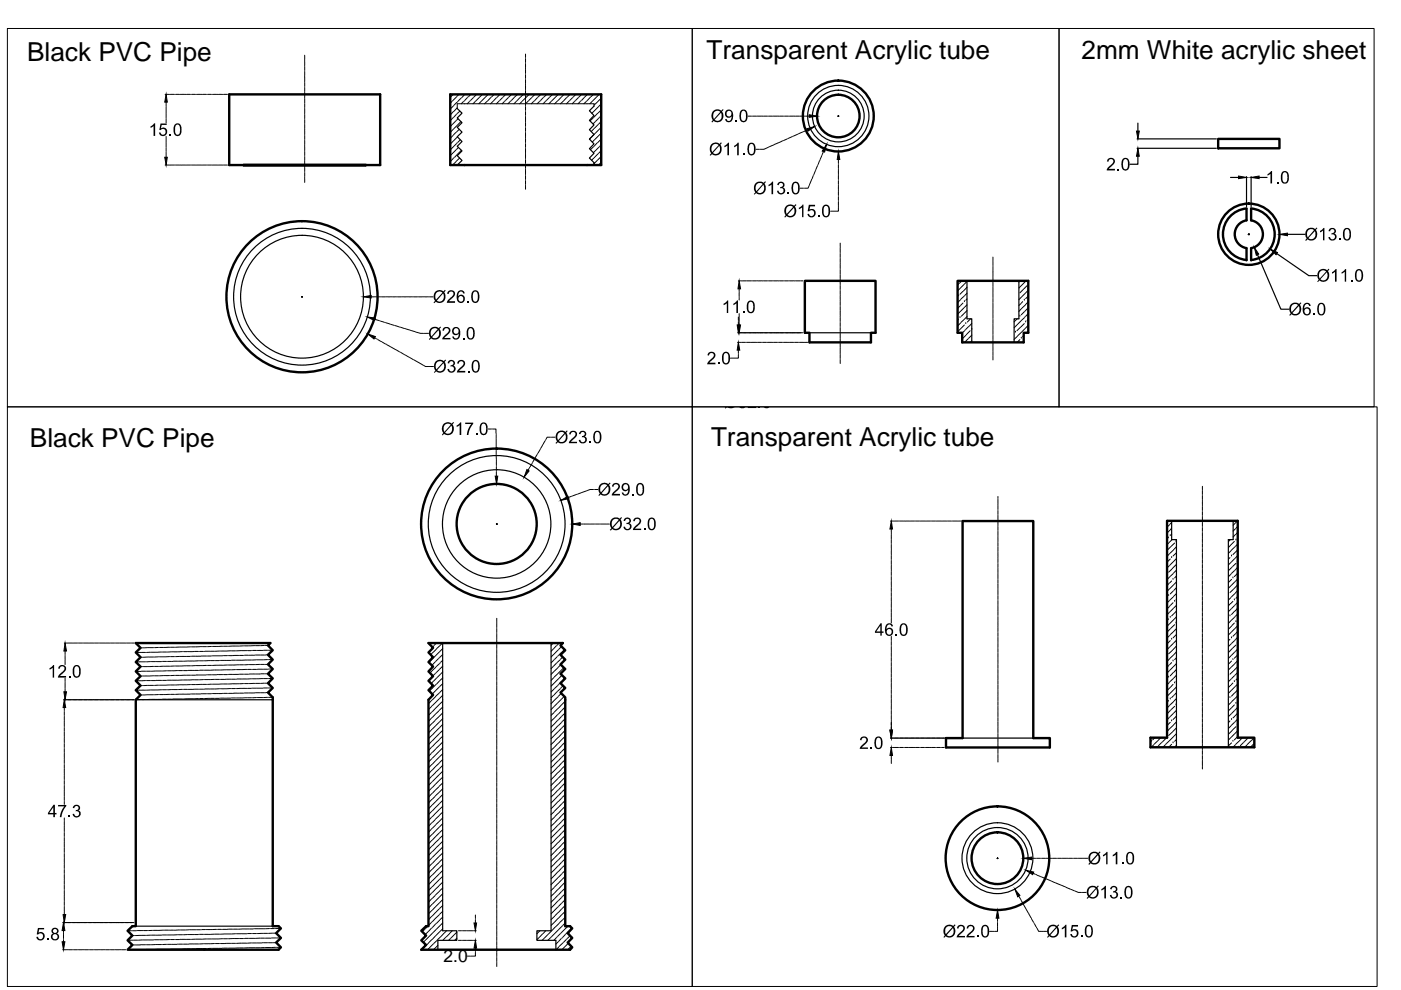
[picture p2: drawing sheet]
<svg xmlns="http://www.w3.org/2000/svg" width="297mm" height="210mm" viewBox="0 0 297 210" stroke-linecap="round" stroke-linejoin="round" font-family="sans-serif">
<defs><g id="words">
<g font-size="5.5">
<text x="5.8" y="12.9">Black PVC Pipe</text>
<text x="149.8" y="12.5">Transparent Acrylic tube</text>
<text x="229.3" y="12.5">2mm White acrylic sheet</text>
<text x="6.3" y="94.7">Black PVC Pipe</text>
<text x="150.7" y="94.5">Transparent Acrylic tube</text>
</g>
<text font-size="3.7" x="94.1" y="204">2.0</text>
</g></defs>
<!-- layer: axis lines -->
<g fill="none" stroke="#000" stroke-width=".21">
<path d="M64.6 11.7v.9M64.6 12.8v.1M64.6 13v.7M64.6 13.9v.1M64.6 14.1v.8M64.6 15v.1M64.6 15.3v.7M64.6 16.2v.1M64.6 16.4v.7M64.6 17.3v.1M64.6 17.5v.8M64.6 18.4v.1"/>
<path d="M64.6 18.7v.7M64.6 19.5v.1M64.6 19.8v.7M111.4 11.5v.6M111.4 12.2v.1M111.4 12.5v.7M111.4 13.4h.1M111.4 13.6v.7M111.4 14.5v.1M111.4 14.7v.8M111.4 15.6v.1M111.4 15.9v.7"/>
<path d="M111.4 16.7v.1M111.4 17v.7M111.4 17.9v.1M111.4 18.1v.7M111.4 19v.1M111.4 19.2v.8M224.5 6h66.8v80.3h-66.8zM35 20h.8M35 35h.8M35.2 21.7v.8M35.2 22.7v.1M35.2 22.9v.8"/>
<path d="M35.2 23.8v.1M35.2 24.1v.7M35.2 24.9v.1M35.2 25.2v.9M35.2 28.9v.9M35.2 30v.1M35.2 30.2v.7M35.2 31.1v.1M35.2 31.3v.8M35.2 32.2v.1M35.2 32.5v.8M35.9 20h.2"/>
<path d="M35.9 35h.2M36.2 20h.7M36.2 35h.7M37 20h.2M37 35h.2M37.3 20h.8M37.3 35h.8M38.2 20h.1M38.2 35h.1M38.4 20h.8M38.4 35h.8M39.3 20h.1"/>
<path d="M39.3 35h.1M39.5 20h.8M39.5 35h.8M40.4 20h.2M40.4 35h.2M40.7 20h.7M40.7 35h.7M41.6 20h.1M41.6 35h.1M41.8 20h.7M41.8 35h.7M42.7 20h.1"/>
<path d="M42.7 35h.1M42.9 20h.8M42.9 35h.8M43.8 20h.1M43.8 35h.1M44.1 20h.7M44.1 35h.7M44.9 20h.1M44.9 35h.1M45.2 20h.7M45.2 35h.7M46.1 20h.1"/>
<path d="M46.1 35h.1M46.3 20h.7M46.3 35h.7M47.2 20h.1M47.2 35h.1M47.4 20h.8M47.4 35h.8M64.6 20.6v.2M64.6 20.9v.8M64.6 21.7v.2M64.6 22v.8M64.6 22.9v.1"/>
<path d="M64.6 23.1v.8M64.6 24v.2M64.6 24.3v.7M64.6 25.1v.2M64.6 25.4v.7M64.6 26.3v.1M64.6 26.5v.7M64.6 27.4v.1M64.6 27.6v.8M64.6 28.5v.1M64.6 28.8v.7M64.6 29.7v.1"/>
<path d="M64.6 29.9v.7M64.6 30.8v.1M64.6 31v.8M64.6 31.9v.1M64.6 32.2v.7M64.6 33v.1M64.6 33.3v.7M64.6 34.1v.2M64.6 34.4v.8M64.6 35.3v.1M64.6 35.5v.8M64.6 36.4v.1"/>
<path d="M64.6 36.6v.8M64.6 37.5v.2M64.6 37.8v.9M95.8 26.5l-.3 .3M95.8 32.7l-.3 .3M95.8 21.5l-.3 .4M95.9 28.9l-.4 .4M95.9 25.1l-.4 .5M95.9 26.4h-.1M96 32.5l-.1 .1M96 31.2l-.5 .6M96.1 21.3l-.1 .1"/>
<path d="M96.1 23.7l-.6 .7M96.1 27.5l-.6 .6M96.1 28.7l-.1 .1M96.1 20l-.6 .6M96.1 22.5l-.6 .6M96.1 29.9l-.6 .7M96.1 33.6l-.6 .7M96.1 24.9l-.1 .1M96.2 31.1h-.1M96.2 27.3l-.1 .1M96.3 22.3l-.1 .1M96.3 23.6l-.2 .1"/>
<path d="M96.3 29.7l-.1 .1M96.3 33.4l-.1 .1M96.6 25.7l-.6 .6M96.6 34.4l-.7 .6M96.6 31.9l-.5 .5M96.6 20.7l-.5 .5M96.6 28.1l-.5 .5M96.7 24.3l-.5 .5M96.7 25.6h-.1M96.7 34.2l-.1 .1M96.8 30.5l-.5 .5M96.8 31.7l-.1 .1"/>
<path d="M96.8 20.5l-.1 .1M96.9 21.7l-.5 .5M96.9 26.7l-.6 .5M96.9 27.9l-.1 .1M96.9 24.1l-.1 .1M96.9 32.8l-.5 .5M96.9 22.8l-.5 .7M96.9 30.3v.1M97 29l-.6 .7M97 26.5l-.1 .1M97.1 21.5l-.1 .1M97.1 32.6l-.1 .1"/>
<path d="M97.1 25.2l-.3 .3M97.2 31.3l-.3 .3M97.3 20l-.4 .4M97.4 27.4l-.5 .4M97.5 33.5l-.7 .6M97.5 23.6l-.5 .4M97.6 29.7l-.5 .5M97.7 20.9l-.5 .5M97.7 25.8l-.6 .6M97.8 20.7l-.1 .1M97.8 31.9l-.6 .6M98.3 21.5l-.5 .5"/>
<path d="M98.5 21.4h-.1M98.6 20l-.6 .6M99.1 20.7l-.5 .6M99.2 20.6h-.1M99.5 21.5l-.4 .5M99.7 21.4h-.1M99.8 20l-.4 .5M100.3 20.7l-.5 .6M100.5 20.6h-.1M100.8 21.5l-.5 .5M100.9 21.4h-.1M101 20l-.4 .5"/>
<path d="M101.6 20.7l-.6 .6M101.7 20.6h-.1M102 21.5l-.5 .5M102.2 21.4h-.1M102.3 20l-.5 .5M102.8 20.7l-.6 .6M103 20.6h-.1M103.2 21.5l-.5 .5M103.4 21.4h-.1M103.5 20l-.5 .5M104 20.7l-.5 .6M104.2 20.6h-.1"/>
<path d="M104.5 21.5l-.5 .5M104.6 21.4h.1M104.8 20l-.5 .5M105.2 20.7l-.5 .6M105.5 20.6h-.1M105.7 21.5l-.5 .5M105.9 21.4h-.1M106 20l-.5 .5M106.5 20.7l-.5 .6M106.7 20.6h-.1M106.9 21.5l-.4 .5M107.1 21.4h-.1"/>
<path d="M107.2 20l-.4 .5M107.7 20.7l-.5 .6M107.9 20.6h-.1M108.2 21.5l-.5 .5M108.4 21.4h-.2M108.5 20l-.5 .5M109 20.7l-.5 .6M109.1 20.6h.1M109.4 21.5l-.4 .5M109.6 21.4h-.1M109.7 20l-.5 .5M110.2 20.7l-.5 .6"/>
<path d="M110.4 20.6h-.1M110.7 21.5l-.5 .5M110.8 21.3l-.1 .1M111 20l-.5 .5M111.4 20.1v.1M111.4 20.3v.8M111.4 21.2v.2M111.4 21.5v.7M111.4 22.3v.2M111.4 22.6v.8M111.4 23.5v.1M111.4 23.7v.8"/>
<path d="M111.4 24.6v.1M111.4 24.8v.8M111.4 25.7v.2M111.4 26v.7M111.4 26.9v.1M111.4 27.1v.7M111.4 28v.1M111.4 28.2v.8M111.4 29.1v.1M111.4 29.4v.7M111.4 30.2v.1M111.4 30.5v.7"/>
<path d="M111.4 31.4v.1M111.4 31.6v.8M111.4 32.5v.1M111.4 32.7v.8M111.4 33.6v.1M111.4 33.9v.7M111.4 34.7v.2M111.4 35v.7M111.4 35.8v.2M111.4 36.1v.8M111.4 37v.1M111.4 37.2v.8"/>
<path d="M111.4 38.1v.1M111.4 38.3v.8M111.4 39.2v.2M111.4 39.5v.6M111.9 21.5l-.5 .5M112.1 21.4h-.1M112.2 20l-1.2 1.2M112.7 20.7l-.6 .6M112.9 20.6h-.1M113.1 21.5l-.5 .5M113.3 21.4h-.1M113.4 20l-.5 .5"/>
<path d="M113.9 20.7l-.5 .6M114.1 20.6h-.1M114.4 21.5l-.5 .5M114.6 21.4h-.1M114.7 20l-.5 .5M115.1 20.7l-.5 .6M115.4 20.6h-.2M115.6 21.5l-.5 .5M115.8 21.4h-.1M115.9 20l-.5 .5M116.4 20.7l-.5 .6M116.6 20.6h-.1"/>
<path d="M116.8 21.5l-.4 .5M117 21.4h-.1M117.1 20l-.4 .5M117.6 20.7l-.5 .6M117.8 20.6h-.1M118.1 21.5l-.5 .5M118.2 21.4h.1M118.4 20l-.5 .5M118.9 20.7l-.5 .6M119 20.6h.1M119.3 21.5l-.5 .5M119.5 21.4h-.1"/>
<path d="M119.6 20l-.5 .5M120.1 20.7l-.5 .6M120.3 20.6h-.1M120.6 21.5l-.5 .5M120.7 21.4h.1M120.9 20l-.5 .5M121.4 20.7l-.6 .6M121.5 20.6h.1M121.8 21.5l-.5 .5M122 21.4h-.1M122.1 20l-.5 .5M122.6 20.7l-.6 .6"/>
<path d="M122.8 20.6h-.1M123 21.5l-.4 .5M123.2 21.4h-.1M123.3 20l-.4 .5M123.8 20.7l-.5 .6M124 20.6h-.1M124.3 21.5l-.5 .5M124.5 21.4h-.1M124.5 20l-.4 .5M125.1 20.7l-.6 .6M125.2 20.6h-.1M125.3 29.2l-.3 .3"/>
<path d="M125.5 29l-.1 .1M125.5 21.5l-.4 .5M125.7 21.4h-.1M125.8 25l-.7 .6M125.8 20l-.5 .5M125.8 31.1l-.6 .6M125.9 27.4l-.6 .5M125.9 33.5l-.5 .5M125.9 23.6l-.4 .4M125.9 24.8v.1M125.9 22v.5M125.9 34.5v.5"/>
<path d="M126 29.7l-.4 .4M126 31l-.1 .1M126.1 25.9l-.4 .4M126.1 27.2h-.2M126.1 28.4l-.5 .5M126.1 23.4l-.1 .1M126.1 32.1l-.3 .3M126.1 33.3l-.1 .1M126.2 29.5l-.1 .1M126.2 25.8v.1M126.2 28.2v.1M126.3 31.9l-.1 .1"/>
<path d="M126.3 20.7l-.5 .6M126.5 20.6h-.1M126.5 24.2l-.5 .6M126.6 21.7l-.7 .6M126.6 30.3l-.5 .6M126.6 34.1l-.7 .6M126.7 26.6l-.5 .5M126.7 24l-.1 .1M126.7 32.7l-.5 .5M126.7 21.5v.1M126.7 22.8l-.5 .5M126.7 33.9v.1"/>
<path d="M126.8 28.9l-.6 .5M126.8 30.2l-.1 .1M126.8 26.4l-.1 .1M126.9 25.1l-.6 .6M126.9 27.6l-.6 .5M126.9 32.5l-.1 .1M126.9 22.6l-.1 .1M126.9 31.3l-.5 .5M127 28.7l-.1 .1M127 20l-.4 .5M127 25h.1M127 27.4v.1"/>
<path d="M127.1 31.1l-.1 .1M127.5 20.8l-.7 .6M127.5 22l-.5 .5M127.5 23.3l-.7 .6M127.5 24.5l-.4 .4M127.5 25.8l-.6 .5M127.5 27l-.4 .3M127.5 28.3l-.5 .3M127.5 29.5l-.6 .6M127.5 30.7l-.3 .3M127.5 31.9l-.5 .6M127.5 33.2l-.7 .6"/>
<path d="M127.5 34.4l-.6 .6M158.6 24.6h.7M159.4 24.6h.1M159.6 24.6h.8M160.3 31.7h.7M160.5 24.6h.2M160.8 24.6h.7M161.1 31.7h.1M161.6 24.6h.2M161.9 24.6h.7M162.8 24.6h.1M162.8 31.3l-.8 .4h-.7"/>
<path d="M163 24.6h.8M163 31.1l-.1 .1M163.8 30.8l-.6 .3M163.9 24.6h.1M164.1 30.7l-.1 .1M164.2 24.6h.7M164.9 30.3l-.7 .3M165 24.6h.1M165.1 30.3h-.1M165.3 24.6h.7M165.9 29.9l-.7 .3M166.1 29.8h-.1"/>
<path d="M166.2 24.6h.1M166.4 24.6h.7M166.9 29.4l-.7 .3M167.2 29.3l-.2 .1M167.3 24.6h.1M167.5 24.6h.8M167.9 29l-.6 .3M168.2 28.9h-.1M168.4 24.6h.1M168.7 24.6h.7M169 28.5l-.7 .3M169.2 28.4l-.1 .1"/>
<path d="M169.5 24.6h.2M169.6 39.9h.7M169.8 24.6h.7M170 28.1l-.7 .2M170.2 28h-.1M170.4 39.9h.1M170.6 24.6h.2M170.9 24.6h.7M171.2 27.5l-.9 .4M171.6 39.3l-.3 .6h-.7M171.7 39.1l-.1 .1M172 38.3l-.3 .7"/>
<path d="M172.1 38l-.1 .2M172.4 37.2l-.2 .7M172.6 37l-.1 .1M172.9 36.2l-.3 .7M173 36l-.1 .1M173.3 35.2l-.3 .6M173.4 35h.1M173.7 34.1l-.2 .7M173.9 33.9l-.1 .1M174.2 33.1l-.3 .7M174.3 32.9l-.1 .1M174.6 32.2l-.3 .6"/>
<path d="M177.7 24.6h.1M177.8 24.5v.2M177.8 33.8v.8M177.8 34.7v.1M177.8 35v.7M177.8 35.8v.2M177.8 36.1v.8M177.8 37v.1M177.8 37.2v.8M177.8 38.1v.1M177.8 38.3v.8M177.8 39.2v.2"/>
<path d="M177.8 39.5v.7M156.5 59.5h.5M157.1 59.5h.2M157.4 59.5h.8M158.3 59.5h.1M158.5 59.5h.8M159.4 59.5h.1M159.6 59.5h.8M160.5 59.5h.2M160.8 59.5h.7M161.6 59.5h.2M161.9 59.5h.7"/>
<path d="M162.8 59.5h.1M163 59.5h.8M163.9 59.5h.1M164.1 59.5h.8M165 59.5h.1M165.3 59.5h.7M166.2 59.5h.1M166.4 59.5h.7M167.3 59.5h.1M167.5 59.5h.8M168.4 59.5h.1M168.7 59.5h.7"/>
<path d="M169.5 59.5h.1M169.8 59.5h.4M176.1 44.8h.6M176.9 44.8h.1M177.8 44v.8h-.7M177.8 40.3v.2M177.8 40.6v.7M177.8 41.5v.1M177.8 41.7v.8M177.8 42.6v.1M177.8 42.8v.8M177.8 43.7v.1"/>
<path d="M178.1 51.5v.8M178.1 52.4v.1M178.1 52.6v.8M178.1 53.5v.2M178.1 53.8v.8M178.1 54.7v.1M178.1 54.9v.8M178.1 55.8v.1M178.1 56v.8M178.1 56.9v.2M178.1 57.2v.7M178.1 58v.2"/>
<path d="M178.1 58.3v.7M178.1 59.2v.1M178.1 59.4v.8M203.5 60l-.1 .1M203.8 59.6l-.2 .3M205 59.7l-.4 .4M210.5 54.5v.6M210.5 55.2v.1M210.5 55.4v.8M210.5 56.3v.2M210.5 56.6v.7M210.5 57.5v.1"/>
<path d="M210.5 57.7v.7M210.5 58.6v.1M210.5 58.8v.8M210.5 59.7v.1M210.5 60v.7M216.3 59.5l-.3 .3M217.5 59.5l-.6 .7M63.9 62.9h.2M64.1 62.9v.1M78.7 62.9h.8M79.4 71.6l.4 .2M79.5 67.7l.9 .3"/>
<path d="M79.6 62.9h.1M79.8 62.9h.8M79.9 71.9h.1M80.1 72l.6 .4M80.5 68l.1 .1M80.7 62.9h.1M80.7 68.1l.7 .2M80.9 72.4v.1M80.9 62.9h.8M81.1 72.5l.6 .4M81.6 68.4h.1M81.8 62.9h.2"/>
<path d="M81.8 68.4l.8 .3M81.8 73h.2M82 73.1l.7 .4M82.1 62.9h.7M82.6 68.7h.2M82.8 73.5l.1 .1M82.9 68.8l.7 .2M83 62.9h.1M83 73.6l.7 .4M83.2 62.9h.7M83.7 69l.2 .1M83.8 74.1l.1 .1"/>
<path d="M83.9 69.1l.8 .2M84 74.2l.7 .4M84.1 62.9h.1M84.3 62.9h.8M84.8 69.4h.1M84.8 74.6l.1 .1M85 74.7l.6 .4M85 69.4l.8 .3M85.2 62.9h.1M85.5 62.9h.7M85.8 75.2l.1 .1M85.9 69.7h.1"/>
<path d="M86 75.3l.6 .4M86.1 69.8l.7 .2M86.3 62.9h.1M86.6 62.9h.7M86.7 75.7l.1 .1M87 70h.1M87 75.8l.6 .4M87.2 70.1l.7 .2M87.5 62.9h.1M87.7 62.9h.8M87.7 76.3l.1 .1M87.9 76.4l.7 .4"/>
<path d="M88 70.3l.1 .1M88.3 70.4l1.5 .3M88.6 62.9h.1M88.7 76.8l.1 .1M88.8 62.9h.8M88.9 76.9l.7 .4M89.7 77.4l.1 .1M89.7 62.9h.1M89.9 77.5l.3 .2h.7M89.9 70.7h.1M90 62.9h.7M90.2 70.7h.6"/>
<path d="M90.8 62.9h.2M91 77.7h.1M91.1 62.9h.7M91.2 77.7h.7M154.9 75.9h.6M155.7 75.9h.1M156.4 70.6h.9M156.4 72.6h.4M156.5 75.3v.6h-.6M156.5 67.2v.6M156.5 68v.1M156.5 68.2v.7"/>
<path d="M156.5 74.2v.7M156.5 75v.2M156.7 61.2v.5M156.7 61.8v.2M156.7 62v.8M156.7 62.9v.2M156.7 63.2v.4M156.7 66.5v.5M156.7 67.1v.1M156.7 67.3v.8M156.7 68.2v.1M156.7 68.4v.5"/>
<path d="M157 72.6h.1M157.2 72.6h.8M157.4 70.6h1M158.1 72.6h.1M158.4 72.6h.7M158.5 70.6h1.1M159.3 72.6h.1M159.5 72.6h.7M159.6 70.6h1.1M160.4 72.6h.1M160.6 72.6h.8M160.8 70.6h1"/>
<path d="M161.5 72.6h.1M161.8 72.6h.7M161.9 70.6h1M162.6 72.6h.1M162.9 72.6h.7M163 70.6h1M163.7 72.6h.2M164 72.6h.8M164.1 70.6h1.1M164.9 72.6h.1M165.1 72.6h.8M165.3 70.6h1"/>
<path d="M166 72.6h.1M166.2 72.6h.8M166.4 70.6h1M167.1 72.6h.2M167.4 72.6h.7M167.5 70.6h1M168.2 72.6h.2M168.5 72.6h.7M168.7 70.6h1.5M169.4 72.6h.1M169.6 72.6h.8M170.5 72.6h.1"/>
<path d="M170.7 72.6h.5M178.1 60.3v.1M178.1 60.6v.7M178.1 61.4v.1M178.1 61.7v.7M178.1 62.6v.1M178.1 62.8v.7M178.1 63.7v.1M178.1 63.9v.8M178.1 64.8v.1M178.1 65.1v.7M178.1 65.9v.2"/>
<path d="M178.1 66.2v.7M178.1 67v.2M178.1 67.3v.8M178.1 68.2v.1M178.1 68.4v.8M178.1 69.3v.1M178.1 69.5v.8M178.1 70.4v.2M178.1 70.7v.7M178.1 71.5v.2M178.1 71.8v.7M178.1 72.7v.1"/>
<path d="M178.1 72.9v.8M178.1 73.8v.1M178.1 74.1v.7M178.1 74.9v.1M178.1 75.2v.7M178.1 76.1v.1M178.1 76.3v.8M203.2 62.7h.1M203.2 67.7l-.2 .2M203.3 60.1l-.3 .3M203.5 65l-.5 .4M203.5 61.2l-.5 .5"/>
<path d="M203.5 63.7l-.5 .5M203.5 66.2l-.5 .4M203.5 68.7l-.5 .4M203.5 67.3h.1M203.6 64.8l-.1 .1M203.6 69.8l-.6 .5M203.7 61l-.1 .1M203.7 63.5l-.1 .1M203.7 66l-.1 .1M203.7 68.5l-.1 .1M203.8 69.6l-.1 .1M204.1 61.8l-.6 .6"/>
<path d="M204.2 64.2l-.5 .5M204.3 60.4l-.5 .5M204.3 62.9l-.5 .5M204.3 65.3l-.5 .6M204.3 67.8l-.5 .6M204.3 66.6l-.5 .4M204.3 61.6v.1M204.5 64h.1M204.5 60.2l-.1 .1M204.5 62.7l-.1 .1M204.5 65.2l-.1 .1M204.5 67.7l-.1 .1"/>
<path d="M204.5 66.4l-.1 .1M204.5 68.9l-.6 .6M204.5 70.1l-.5 .5M204.7 69.9l-.1 .1M204.8 68.6h.1M204.8 71.1l-.6 .6M205 70.9h-.1M205 62.2l-.4 .4M205 64.6l-.4 .5M205 67.1l-.4 .5M205 60.9l-.6 .6M205 63.4l-.2 .3"/>
<path d="M205 65.9l-.4 .4M205.1 72l-.6 .6M205.3 69.3l-.5 .5M205.3 71.8l-.1 .1M205.5 69.2h-.1M205.7 70.1l-.6 .7M205.8 67.6l-.7 .7M206 69.8h.1M206 68.6l-.4 .5M206 71.1l-.6 .6M206 72.3l-.3 .3M210.5 60.8v.1"/>
<path d="M210.5 61.1v.7M210.5 62v.1M210.5 62.2v.8M210.5 63.1v.1M210.5 63.3v.8M210.5 64.2v.1M210.5 64.5v.7M210.5 65.3v.2M210.5 65.6v.7M210.5 66.4v.2M210.5 66.7v.8M210.5 67.6v.1"/>
<path d="M210.5 67.8v.8M210.5 68.7v.1M210.5 68.9v.8M210.5 69.8v.2M210.5 70.1v.8M210.5 71v.1M210.5 71.2v.8M210.5 72.1v.1M210.5 72.3v.8M210.5 73.2v.1M210.5 73.5v.7M210.5 74.3v.2"/>
<path d="M210.5 74.6v.7M210.5 75.5v.1M210.5 75.7v.6M215.3 70.4h.1M215.6 68.9l-.6 .6M215.6 71.4l-.6 .6M215.7 67.6l-.7 .6M215.8 68.7l-.1 .1M215.8 71.2l-.1 .1M216.2 67h.1M216.2 69.5l-.6 .6M216.2 72l-.6 .6"/>
<path d="M216.3 64.5l-.3 .3M216.4 68.1l-.5 .6M216.4 70.6l-.5 .5M216.5 69.3l-.2 .1M216.5 63.1l-.5 .4M216.5 65.5l-.5 .5M216.5 64.3l-.1 .1M216.5 71.7h.1M216.6 67.9l-.1 .1M216.6 70.4l-.1 .1M216.7 60.4l-.7 .7M216.7 62.9l-.1 .1"/>
<path d="M216.7 65.3l-.1 .1M216.8 60.3l-.1 .1M216.8 64l-.2 .2M216.9 61.5l-.7 .6M217 72.4l-.1 .2M217 61.3v.1M217 71.2l-.2 .2M217.2 63.7h.1M217.2 66.1l-.7 .6M217.2 68.6l-.7 .6M217.2 67.3l-.5 .5M217.2 69.8l-.5 .5"/>
<path d="M217.3 62.3l-.6 .5M217.3 64.8l-.6 .5M217.3 65.9v.1M217.4 67.1l-.1 .1M217.4 69.6l-.1 .1M217.5 68.3h.1M217.5 62.1l-.1 .1M217.5 64.5l-.1 .2M217.8 60.6l-.7 .6M218 61.5l-.4 .5M218 64l-.4 .5M218 66.5l-.5 .5"/>
<path d="M218 68.9l-.5 .6M218 62.8l-.5 .5M218 65.3l-.6 .6M218 67.7l-.2 .3M218 70.2l-.4 .4M103.5 91h.6M104.3 91h.1M104.5 91h.7v.8M105.2 91.9v.2M105.2 92.2v.7M105.2 93.1v.1M105.2 93.3v.8"/>
<path d="M105.2 94.2v.1M105.2 94.4v.8M105.2 95.3v.1M105.2 95.6v.7M105.2 96.4v.1M105.2 96.7v.7M105.2 97.6v.1M105.2 97.8v.8M105.2 98.7v.1M105.2 99v.7M105.2 99.8v.1M112.2 99.3l-.2 .4"/>
<path d="M112.3 99.1v.1M112.8 98.3l-.4 .7M112.9 98.1l-.1 .1M113.3 97.4l-.4 .6M113.5 97.1l-.1 .1M113.9 96.4l-.4 .6M114 96.2v.1M114.5 95.4l-.4 .6M114.6 95.2l-.1 .1M115 94.4l-.4 .7M115.1 94.2v.1M115.6 93.5l-.4 .6"/>
<path d="M115.7 93.2v.1M116.7 92.7h-.7l-.2 .4M116.8 92.7h.1M117.1 92.7h.6M105.2 100.1v.9M105.2 111.1h.2M105.3 111v.2M121 105.3l-.5 .2M121.3 105.2h-.1M122.1 104.9l-.7 .2M122.3 104.8h-.1M123 111.1h.7"/>
<path d="M123.1 104.5l-.6 .3M123.4 104.4l-.1 .1M123.8 111.1h.2M124 111.1h.8M124.2 104.1l-.7 .3M124.5 104l-.2 .1M124.9 111.1h.2M125.2 111.1h.7M125.7 103.8h-.6l-.6 .2M125.9 103.8h.1M126.1 111.1h.1M126.1 103.8h.7"/>
<path d="M126.3 111.1h.7M127.2 111.1h.1M127.4 111.1h.8M128.3 111.1h.1M128.6 111.1h.6M188.8 110.5h.5M189 112.2v.7M189 113.1v.1M189 113.3v.8M189 114.2v.1M189 114.4v.8M189 115.3v.1"/>
<path d="M189 115.6v.7M189 116.4v.2M189 116.7v.7M189 117.5v.2M189 117.8v.8M189 118.7v.1M189 118.9v.8M189 119.8v.1M189.4 110.5h.1M189.7 110.5h.7M190.5 110.5h.2M190.8 110.5h.8"/>
<path d="M191.7 110.5h.1M191.9 110.5h.8M192.8 110.5h.1M193 110.5h.8M193.9 110.5h.2M194.2 110.5h.7M195 110.5h.2M195.3 110.5h.7M196.2 110.5h.1M196.4 110.5h.8M197.3 110.5h.1M197.6 110.5h.7"/>
<path d="M198.4 110.5h.1M198.7 110.5h.7M199.6 110.5h.1M199.8 110.5h.7M200.7 110.5h.1M200.9 110.5h.8M201.8 110.5h.1M202.1 110.5h.7M202.9 110.5h.1M203.2 110.5h.5M211.6 105.3v.3M211.6 105.8v.1"/>
<path d="M211.6 106v.8M211.6 106.9v.1M211.6 107.2v.7M211.6 108.1h.1M211.6 108.3v.7M211.6 109.2v.1M211.6 109.4v.8M211.6 110.3v.1M211.6 110.6v.7M211.6 111.4v.1M211.6 111.7v.7M211.6 112.6v.1"/>
<path d="M211.6 112.8v.7M211.6 113.7v.1M211.6 113.9v.8M211.6 114.8v.1M211.6 115v.8M211.6 115.9v.2M211.6 116.1v.8M211.6 117v.2M211.6 117.3v.8M211.6 118.2v.1M211.6 118.4v.8M211.6 119.3v.1"/>
<path d="M211.6 119.5v.8M247.5 110.4l-.1 .1M247.8 113.9l-.4 .3M247.8 112.6l-.4 .4M247.8 115.1l-.4 .4M247.8 111.4l-.4 .3M247.9 117.5l-.5 .5M247.9 120l-.5 .4M248 112.5l-.1 .1M248 114.9l-.1 .1M248 111.2l-.1 .1M248.1 117.3l-.1 .1"/>
<path d="M248.1 119.8l-.1 .1M248.1 113.6h.1M248.1 116l-.6 .7M248.1 118.5l-.7 .7M248.3 115.9h-.1M248.4 118.2h.1M248.4 112l-.3 .4M248.4 110.8l-.3 .3M248.4 113.2v.1M248.5 114.4l-.4 .4M248.7 116.7l-.5 .5M248.7 119.2l-.5 .5"/>
<path d="M248.9 116.5l-.1 .1M248.9 119l-.1 .1M249 115.1l-.6 .7M249.3 114.8h.1M249.3 119.7l-.6 .7M249.4 115.9l-.4 .5M249.4 118.4l-.4 .5M249.4 117.2l-.7 .7M254.9 103.1v.6M254.9 103.7v.2M254.9 104v.8M254.9 104.9v.1"/>
<path d="M254.9 105.1v.8M254.9 106v.2M254.9 106.3v.7M254.9 107.1v.2M254.9 107.4v.7M254.9 108.3v.1M254.9 108.5v.7M254.9 109.4v.1M254.9 109.6v.8M254.9 110.5v.1M254.9 110.8v.7M254.9 111.7h.1"/>
<path d="M254.9 111.9v.7M254.9 112.8v.1M254.9 113v.8M254.9 113.9v.1M254.9 114.2v.7M254.9 115v.1M254.9 115.3v.7M254.9 116.1v.2M254.9 116.4v.7M254.9 117.2v.2M254.9 117.5v.8M254.9 118.4v.1"/>
<path d="M254.9 118.6v.8M254.9 119.5v.2M254.9 119.7v.8M260.8 118.2l-.4 .4M260.9 114.4l-.5 .4M260.9 116.9l-.5 .4M260.9 119.3l-.5 .5M260.9 115.6l-.5 .5M261.1 116.7l-.1 .1M261.1 119.2h-.1M261.1 117.9h.1M261.1 115.4l-.1 .1"/>
<path d="M261.7 116.1l-.5 .5M261.7 118.5l-.5 .6M261.7 114.8l-.5 .5M261.8 111l-.3 .4M261.8 113.5l-.3 .4M261.8 112.3l-.3 .3M261.8 117.2l-.4 .4M261.9 115.9l-.1 .1M261.9 118.3l-.1 .1M262 110.9h-.1M262 113.3l-.1 .1M262 112.1l-.1 .1"/>
<path d="M262 117l-.1 .1M262 114.5h.1M262 119.5l-.6 .6M262.3 119.2h.1M262.4 110.4l-.4 .4M262.4 112.8l-.3 .4M262.4 115.3l-.4 .5M262.4 117.8l-.4 .5M262.4 111.6l-.3 .4M262.4 114.1l-.1 .1M262.4 116.6l-.4 .4M13.6 136.3h.5"/>
<path d="M13.8 138v.7M13.8 138.8v.2M13.8 139.1v.8M13.8 140v.1M14.2 136.3h.1M14.4 136.3h.8M15.3 136.3h.2M15.6 136.3h.7M16.5 136.3h.1M16.7 136.3h.7M17.6 136.3h.1M17.8 136.3h.8"/>
<path d="M18.7 136.3h.1M19 136.3h.7M19.8 136.3h.1M20.1 136.3h.7M21 136.3h.1M21.2 136.3h.8M22.1 136.3h.1M22.4 136.3h.7M23.2 136.3h.1M23.5 136.3h.7M24.3 136.3h.2M24.6 136.3h.7"/>
<path d="M25.4 136.3h.2M25.7 136.3h.8M26.6 136.3h.1M26.8 136.3h.8M27.7 136.3h.1M27.9 136.3h.5M28.8 138.3h.8M29.7 138.3h.1M29.8 139.3h.4M29.8 137.4h.4M30 138.3h.7M30.3 139.3h.1"/>
<path d="M30.3 137.4h.1M30.9 138.3h.1M31.3 139.3h-.7M31.3 137.3l-.7 .1M31.4 139.3h.1M31.4 137.3h.1M31.7 139.3h.7M31.7 137.3h.7M31.9 138.3h-.8M32 138.3h.1M32.3 138.3h.7M32.6 139.3h.1"/>
<path d="M32.6 137.3h.1M33.1 138.3h.1M33.6 139.3h-.8M33.6 137.3h-.8M33.7 139.3h.1M33.7 137.3h.1M33.9 139.3h.8M33.9 137.3h.8M34.1 138.2l-.7 .1M34.2 138.2h.2M34.5 138.2h.7M34.8 139.3h.1"/>
<path d="M34.8 137.3h.1M35.3 138.2h.2M35.8 139.2l-.7 .1M35.8 137.2l-.7 .1M35.9 139.2h.2M35.9 137.2h.2M36.2 139.2h.7M36.2 137.2h.7M36.4 138.2h-.8M36.5 138.2h.1M36.7 138.2h.8M37 139.2h.2"/>
<path d="M37 137.2h.2M37.6 138.2h.1M38.1 139.2h-.8M38.1 137.2h-.8M38.2 139.2h.1M38.2 137.2h.1M38.4 139.2h.8M38.4 137.2h.8M38.6 138.2h-.8M38.7 138.2h.2M39 138.2h.8M39.3 139.2h.1"/>
<path d="M39.3 137.2h.1M39.5 139.2h.8M39.9 138.2h.1M40.1 138.2h.8M40.3 137.1l-.8 .1M40.4 139.1h.2M40.4 137.1h.2M40.7 139.1h.7M40.7 137.1h.7M41.1 138.1l-.1 .1M41.2 138.1h.8M41.6 139.1h.1"/>
<path d="M41.6 137.1h.1M41.8 139.1h.7M42.1 138.1h.1M42.4 138.1h.7M42.5 137.1h-.7M42.7 139.1h.1M42.7 137.1h.1M42.9 139.1h.8M42.9 137.1h.8M43.2 138.1h.1M43.5 138.1h.7M43.8 139.1h.1"/>
<path d="M43.8 137.1h.1M44.1 139.1h.7M44.4 138.1h.1M44.6 138.1h.8M44.8 137.1h-.7M44.9 139.1h.1M44.9 137.1h.1M45.2 139.1h.7M45.2 137.1h.7M45.5 138.1h.1M46.1 139.1h.1M46.1 137.1h.1"/>
<path d="M46.3 139.1h.7M46.5 138l-.8 .1M46.6 138h.1M46.9 138h.7M47 137l-.7 .1M47.2 137h.1M47.3 139l-.1 .1M47.4 139h.8M47.4 137h.8M47.8 138h.1M48.3 139h.1M48.3 137h.1"/>
<path d="M48.6 139h.7M48.7 138h-.7M48.9 138h.1M49.1 140h.8M49.1 138h.8M49.3 137h-.7M49.4 137h.2M49.6 139h-.2M49.7 139h.7M49.7 137h.7M50 140h.1M50 138h.1"/>
<path d="M50.2 140h.8M50.5 139h.2M50.5 137h.2M50.8 139h.8M51 138h-.8M51.1 140h.1M51.1 138h.1M51.4 138h.7M51.6 136.9l-.8 .1M51.7 136.9h.1M51.8 138.9l-.1 .1M51.9 138.9h.8"/>
<path d="M51.9 136.9h.8M52.1 139.9l-.7 .1M52.2 139.9h.2M52.2 138h.2M52.5 139.9h.8M52.5 138h.8M52.8 138.9h.1M52.8 136.9h.1M53 138.9h.8M53.4 139.9h.1M53.4 137.9h.1M53.6 137.9h.8"/>
<path d="M53.8 136.9h-.8M53.9 136.9h.2M54.1 138.9h-.2M54.2 138.9h.7M54.2 136.9h.7M54.4 139.9h-.8M54.5 139.9h.1M54.5 137.9h.1M54.7 139.9h.8M54.7 137.9h.8M55 138.9h.2M55 136.9h.2"/>
<path d="M55.3 138.9h.7M55.6 139.9h.2M55.6 137.9h.2M55.9 137.9h.7M56 136.8l-.7 .1M56.2 138.9h.1M56.2 136.8h.1M56.4 138.8h.4M56.4 136.8h.4M56.6 139.9h-.7M56.7 139.9h.2M56.7 137.9h.2"/>
<path d="M57 139.9h.8M57 137.9h.8M91.3 136.3l-.2 .3M91.4 139.9l-.5 .5M91.6 138.5l-.3 .3M91.7 139.7l-.2 .2M91.8 138.3l-.1 .1M92 136.9l-.3 .3M92.2 136.7l-.1 .1M92.2 139.1l-.5 .5M92.4 137.7l-.5 .5M92.4 139l-.1 .1"/>
<path d="M92.5 136.3l-.3 .3M92.6 137.5l-.1 .2M93 139.6l-.6 .6M93 138.3l-.5 .6M93.1 139.5l-.1 .1M93.2 136.9l-.5 .5M93.2 138.2h-.1M93.4 136.8h-.1M93.8 136.3l-.3 .4M93.9 137.5l-.6 .6M93.9 138.8l-.7 .6M105.3 131.1v.7"/>
<path d="M105.3 131.9v.2M105.3 132.2v.8M105.3 133.1v.1M105.3 133.3v.8M105.3 134.2v.1M105.3 134.4v.8M105.3 135.3v.2M105.3 135.6v.7M105.3 136.4v.2M105.3 136.7v.7M105.3 137.6v.1M105.3 137.8v.8"/>
<path d="M105.3 138.7v.1M105.3 138.9v.8M105.3 139.8v.1M117.2 137.7l-.4 .4M117.3 136.3l-.5 .5M117.3 137.6v.1M117.4 138.7l-.6 .6M117.5 139.9h-.1M117.6 138.5l-.1 .1M117.9 136.9l-.5 .6M118.1 139.3l-.5 .5M118.2 136.8h-.1"/>
<path d="M118.2 137.9l-.5 .6M118.3 139.1h-.1M118.4 137.7l-.1 .1M118.5 136.3l-.3 .4M118.7 139.9l-.5 .5M118.9 138.5l-.5 .5M118.9 139.7l-.1 .1M119.1 137.1l-.6 .6M119.1 138.3l-.1 .1M119.3 139.3l-.3 .3M119.7 137.7l-.5 .5M189 120v.8"/>
<path d="M189 120.9v.2M189 121.2v.7M189 122.1v.1M189 122.3v.7M189 123.2v.1M189 123.4v.8M189 124.3v.1M189 124.6v.7M189 125.4v.1M189 125.7v.7M189 126.6v.1M189 126.8v.7"/>
<path d="M189 127.7v.1M189 127.9v.8M189 128.8v.1M189 129.1v.7M189 129.9v.2M189 130.2v.7M189 131v.2M189 131.3v.8M189 134.9v.8M189 135.8v.1M189 136v.8M189 136.9v.2"/>
<path d="M189 137.2v.8M189 138.1v.1M189 138.3v.8M189 139.2v.1M189 139.4v.8M211.6 120.4v.2M211.6 120.7v.7M211.6 121.5v.2M211.6 121.8v.7M211.6 122.7v.1M211.6 122.9v.8M211.6 123.8v.1"/>
<path d="M211.6 124v.8M211.6 124.9v.1M211.6 125.2v.7M211.6 126.1v.1M211.6 126.3v.7M211.6 127.2v.1M211.6 127.4v.8M211.6 128.3v.1M211.6 128.6v.7M211.6 129.4v.1M211.6 129.7v.7M211.6 130.5v.2"/>
<path d="M211.6 130.8v.8M211.6 131.7v.1M211.6 131.9v.8M211.6 132.8v.1M211.6 133v.8M211.6 133.9v.2M211.6 134.2v.7M211.6 135v.2M211.6 135.3v.7M211.6 136.2v.1M211.6 136.4v.8M211.6 137.3v.1"/>
<path d="M211.6 137.5v.8M211.6 138.4v.1M211.6 138.7v.7M211.6 139.6v.1M211.6 139.8v.7M247.5 121.6h.1M247.5 138.9h.1M247.5 126.6h-.1M247.8 126.3h.1M247.8 123.8l-.4 .3M247.8 131.2l-.4 .4M247.9 122.4l-.5 .5"/>
<path d="M247.9 124.9l-.5 .5M247.9 127.4l-.5 .4M247.9 129.9l-.5 .4M247.9 132.3l-.5 .5M247.9 134.8l-.5 .5M247.9 137.3l-.5 .4M247.9 139.8l-.5 .4M247.9 123.6v.1M247.9 128.6l-.5 .5M248.1 122.2l-.1 .1M248.1 124.7l-.1 .1M248.1 127.2l-.1 .1"/>
<path d="M248.1 129.7l-.1 .1M248.1 132.2h-.1M248.1 134.6l-.1 .1M248.1 137.1l-.1 .1M248.1 139.6l-.1 .1M248.1 130.9h.1M248.1 128.4l-.1 .1M248.1 133.3l-.6 .7M248.1 135.8l-.7 .7M248.3 133.2l-.1 .1M248.4 135.5h.1M248.4 123.2l-.3 .3"/>
<path d="M248.5 120.7l-.7 .6M248.5 138l-.7 .6M248.6 120.5l-.1 .1M248.6 125.4l-.5 .5M248.6 137.8l-.1 .1M248.7 122.8h.1M248.7 121.7l-.5 .5M248.7 124.1l-.5 .6M248.7 126.6l-.5 .5M248.7 129.1l-.5 .5M248.7 131.5l-.5 .6M248.7 134l-.5 .5"/>
<path d="M248.7 136.5l-.5 .5M248.7 139l-.5 .5M248.7 127.8l-.5 .5M248.8 125.3h-.1M248.8 130.2l-.4 .4M248.9 121.4l-.1 .1M248.9 123.9l-.1 .1M248.9 126.4l-.1 .1M248.9 128.9l-.1 .1M248.9 131.3l-.1 .1M248.9 133.8l-.1 .1M248.9 136.3l-.1 .1"/>
<path d="M248.9 138.8l-.1 .1M249 130l-.1 .1M249 127.5h.1M249 132.4l-.6 .7M249.3 132.1h.1M249.3 137.1l-.6 .6M249.4 120.9l-.4 .5M249.4 123.4l-.4 .5M249.4 125.8l-.4 .5M249.4 128.3l-.4 .5M249.4 130.8l-.4 .5M249.4 133.3l-.4 .5"/>
<path d="M249.4 135.7l-.4 .5M249.4 138.2l-.4 .5M249.4 122.1l-.4 .4M249.4 124.6l-.5 .5M249.4 127.1l-.1 .1M249.4 129.6l-.4 .3M249.4 134.5l-.7 .7M249.4 139.5l-.4 .4M254.9 120.6v.2M254.9 120.9v.8M254.9 121.8v.1M254.9 122v.8"/>
<path d="M254.9 122.9v.1M254.9 123.1v.8M254.9 124v.1M254.9 124.3v.7M254.9 125.1v.2M254.9 125.4v.7M254.9 126.3v.1M254.9 126.5v.8M254.9 127.4v.1M254.9 127.6v.8M254.9 128.5v.1M254.9 128.8v.7"/>
<path d="M254.9 129.7v.1M254.9 129.9v.7M254.9 130.8v.1M254.9 131v.8M254.9 131.9v.1M254.9 132.2v.7M254.9 133v.1M254.9 133.3v.7M254.9 134.1v.2M254.9 134.4v.8M254.9 135.3v.1M254.9 135.5v.8"/>
<path d="M254.9 136.4v.1M254.9 136.6v.8M254.9 137.5v.2M254.9 137.8v.7M254.9 138.6v.2M254.9 138.9v.7M254.9 139.8v.1M260.5 125.9h.1M260.5 130.9h-.1M260.8 130.6h.1M260.8 128.1l-.4 .4M260.8 135.5l-.4 .4"/>
<path d="M260.9 121.8l-.5 .5M260.9 124.3l-.5 .4M260.9 126.8l-.5 .4M260.9 129.2l-.5 .5M260.9 131.7l-.5 .5M260.9 134.2l-.5 .4M260.9 136.6l-.5 .5M260.9 139.1l-.5 .5M260.9 132.9l-.5 .5M261 127.9l-.1 .1M261.1 121.6l-.1 .1M261.1 124.1l-.1 .1"/>
<path d="M261.1 126.6h-.1M261.1 129.1h-.1M261.1 131.5l-.1 .1M261.1 134l-.1 .1M261.1 136.5l-.1 .1M261.1 139l-.1 .1M261.1 135.2h.1M261.1 120.3l-.6 .7M261.1 122.8l-.7 .7M261.1 132.7l-.1 .1M261.1 137.7l-.6 .6M261.3 120.2l-.1 .1"/>
<path d="M261.3 137.5l-.1 .1M261.4 122.5h.1M261.4 139.9h.1M261.4 127.5l-.3 .3M261.5 125l-.7 .6M261.6 124.8l-.1 .1M261.6 129.7l-.5 .6M261.7 127.2h.1M261.7 121l-.5 .5M261.7 123.5l-.5 .5M261.7 126l-.5 .5M261.7 128.4l-.5 .6"/>
<path d="M261.7 130.9l-.5 .5M261.7 133.4l-.5 .5M261.7 135.9l-.5 .5M261.7 138.3l-.5 .6M261.7 132.1l-.5 .5M261.8 134.5l-.4 .4M261.8 129.6l-.1 .1M261.9 120.8l-.1 .1M261.9 123.3l-.1 .1M261.9 125.8l-.1 .1M261.9 128.3h-.1M261.9 130.7l-.1 .1"/>
<path d="M261.9 133.2l-.1 .1M261.9 135.7l-.1 .1M261.9 138.2h-.1M262 134.4h-.1M262 131.8h.1M262 136.8l-.6 .6M262.3 136.5h.1M262.3 124.1l-.6 .6M262.4 120.3l-.4 .5M262.4 122.8l-.4 .4M262.4 125.2l-.4 .5M262.4 127.7l-.4 .5"/>
<path d="M262.4 130.2l-.4 .4M262.4 132.7l-.4 .4M262.4 135.1l-.4 .5M262.4 137.6l-.4 .5M262.4 121.5l-.7 .7M262.4 126.5l-.4 .4M262.4 128.9l-.5 .6M262.4 131.4l-.1 .1M262.4 133.9l-.4 .4M262.4 138.8l-.7 .8M13.5 148.4h14.9M13.6 150v.5"/>
<path d="M13.6 150.7v.1M13.6 150.9v.8M13.6 151.8v.1M13.6 152v.8M13.6 152.9v.1M13.6 153.1v.8M13.6 154v.2M13.6 154.3v.8M13.6 155.2v.1M13.6 155.4v.8M13.6 156.3v.1M13.6 156.5v.8"/>
<path d="M13.6 157.4v.2M13.6 157.7v.7M13.6 158.5v.2M13.6 158.8v.7M13.6 159.7v.1M13.6 159.9v.7M13.8 140.2v.7M13.8 143.8v.7M13.8 144.6v.1M13.8 144.9v.7M13.8 145.7v.2M13.8 146v.7"/>
<path d="M28.8 146.3h.8M28.8 144.3h.8M28.8 142.4h.8M29.6 148.3l-.8 .1M29.6 140.3l-.8 .1M29.7 148.3h.1M29.7 146.3h.1M29.7 144.3h.1M29.7 142.4h.1M29.7 140.3h.1M29.8 147.3h.4M29.8 145.4h.4"/>
<path d="M29.8 141.3h.4M30 148.3h.7M30 146.3h.7M30 142.3h.7M30 140.3h.7M30.2 143.3l-.4 .1M30.3 147.3h.1M30.3 145.4h.1M30.3 143.3h.1M30.3 141.3h.1M30.6 143.3h.7M30.6 141.3h.7"/>
<path d="M30.7 144.3h-.7M30.9 148.3h.1M30.9 146.3h.1M30.9 144.3h.1M30.9 142.3h.1M30.9 140.3h.1M31.1 144.3h.8M31.1 142.3h.8M31.3 147.3h-.7M31.3 145.3l-.7 .1M31.4 147.3h.1M31.4 145.3h.1"/>
<path d="M31.4 143.3h.1M31.4 141.3h.1M31.7 147.3h.7M31.7 145.3h.7M31.9 148.3h-.8M31.9 146.3h-.8M31.9 140.3h-.8M32 148.3h.1M32 146.3h.1M32 144.3h.1M32 142.3h.1M32 140.3h.1"/>
<path d="M32.3 148.3h.7M32.3 146.3h.7M32.3 144.3h.7M32.3 140.3h.7M32.4 143.3h-.7M32.4 141.3h-.7M32.6 147.3h.1M32.6 145.3h.1M32.6 143.3h.1M32.6 141.3h.1M32.8 143.3h.8M32.8 141.3h.8"/>
<path d="M33 142.3h-.7M33.1 148.3h.1M33.1 146.3h.1M33.1 144.3h.1M33.1 142.3h.1M33.1 140.3h.1M33.4 148.3h.7M33.4 144.3h.7M33.4 142.3h.7M33.4 140.3h.7M33.6 147.3h-.8M33.6 145.3h-.8"/>
<path d="M33.7 147.3h.1M33.7 145.3h.1M33.7 143.3h.1M33.7 141.3h.1M33.9 147.3h.8M33.9 145.3h.8M34.1 146.2l-.7 .1M34.2 146.2h.2M34.2 144.3h.2M34.2 142.3h.2M34.4 148.2l-.2 .1M34.4 140.2l-.2 .1"/>
<path d="M34.5 148.2h.7M34.5 146.2h.7M34.5 144.3h.7M34.5 140.2h.7M34.7 143.2l-.8 .1M34.7 141.3h-.8M34.8 147.3h.1M34.8 145.3h.1M34.8 143.2h.1M34.8 141.3h.1M35.1 143.2h.7M35.1 141.3h.7"/>
<path d="M35.2 142.2l-.7 .1M35.3 148.2h.2M35.3 146.2h.2M35.3 142.2h.2M35.3 140.2h.2M35.5 144.2l-.2 .1M35.6 148.2h.8M35.6 144.2h.8M35.6 142.2h.8M35.6 140.2h.8M35.8 147.2l-.7 .1M35.8 145.2l-.7 .1"/>
<path d="M35.9 147.2h.2M35.9 145.2h.2M35.9 143.2h.2M35.9 141.3h.2M36.2 147.2h.7M36.2 145.2h.7M36.4 146.2h-.8M36.5 148.2h.1M36.5 146.2h.1M36.5 144.2h.1M36.5 142.2h.1M36.5 140.2h.1"/>
<path d="M36.7 148.2h.8M36.7 146.2h.8M36.7 144.2h.8M36.7 140.2h.8M36.9 143.2h-.7M36.9 141.2l-.7 .1M37 147.2h.2M37 145.2h.2M37 143.2h.2M37 141.2h.2M37.3 143.2h.8M37.3 141.2h.8"/>
<path d="M37.5 142.2h-.8M37.6 148.2h.1M37.6 146.2h.1M37.6 144.2h.1M37.6 142.2h.1M37.6 140.2h.1M37.8 148.2h.8M37.8 142.2h.8M37.8 140.2h.8M38.1 147.2h-.8M38.1 145.2h-.8M38.2 147.2h.1"/>
<path d="M38.2 145.2h.1M38.2 143.2h.1M38.2 141.2h.1M38.4 147.2h.8M38.4 145.2h.8M38.6 146.2h-.8M38.6 144.2h-.8M38.7 148.2h.2M38.7 146.2h.2M38.7 144.2h.2M38.7 142.2h.2M38.7 140.2h.2"/>
<path d="M39 146.2h.8M39 144.2h.8M39 142.2h.8M39.2 143.2h-.8M39.2 141.2h-.8M39.3 147.2h.1M39.3 145.2h.1M39.3 143.2h.1M39.3 141.2h.1M39.5 147.2h.8M39.5 143.2h.8M39.5 141.2h.8"/>
<path d="M39.8 148.2h-.8M39.8 140.2h-.8M39.9 148.2h.1M39.9 146.2h.1M39.9 144.2h.1M39.9 142.1h.1M39.9 140.2h.1M40.1 148.2h.8M40.1 146.2h.8M40.1 142.1h.8M40.1 140.2h.8M40.3 145.1l-.8 .1"/>
<path d="M40.4 147.1h.2M40.4 145.1h.2M40.4 143.2h.2M40.4 141.2h.2M40.7 147.1h.7M40.7 145.1h.7M40.7 143.2h.7M40.9 144.1l-.8 .1M41 148.2h.1M41 144.1h.1M41 142.1h.1M41 140.2h.1"/>
<path d="M41.1 146.1l-.1 .1M41.2 146.1h.8M41.2 144.1h.8M41.2 142.1h.8M41.4 141.1l-.7 .1M41.6 147.1h.1M41.6 145.1h.1M41.6 143.1h.1M41.6 141.1h.1M41.8 147.1h.7M41.8 143.1h.7M41.8 141.1h.7"/>
<path d="M42 148.1l-.8 .1M42 140.1l-.8 .1M42.1 148.1h.1M42.1 146.1h.1M42.1 144.1h.1M42.1 142.1h.1M42.1 140.1h.1M42.4 148.1h.7M42.4 146.1h.7M42.4 142.1h.7M42.4 140.1h.7M42.5 145.1h-.7"/>
<path d="M42.7 147.1h.1M42.7 145.1h.1M42.7 143.1h.1M42.7 141.1h.1M42.9 147.1h.8M42.9 145.1h.8M42.9 143.1h.8M43.1 144.1h-.7M43.2 148.1h.1M43.2 146.1h.1M43.2 144.1h.1M43.2 142.1h.1"/>
<path d="M43.2 140.1h.1M43.5 146.1h.7M43.5 144.1h.7M43.5 142.1h.7M43.7 141.1h-.8M43.8 147.1h.1M43.8 145.1h.1M43.8 143.1h.1M43.8 141.1h.1M44.1 147.1h.7M44.1 143.1h.7M44.1 141.1h.7"/>
<path d="M44.2 148.1h-.7M44.2 140.1h-.7M44.4 148.1h.1M44.4 146.1h.1M44.4 144.1h.1M44.4 142.1h.1M44.4 140.1h.1M44.6 148.1h.8M44.6 146.1h.8M44.6 140.1h.8M44.8 145.1h-.7M44.9 147.1h.1"/>
<path d="M44.9 145.1h.1M44.9 143.1h.1M44.9 141.1h.1M45.2 147.1h.7M45.2 145.1h.7M45.2 143.1h.7M45.4 144l-.8 .1M45.4 142.1h-.8M45.5 148.1h.1M45.5 146.1h.1M45.5 144h.1M45.5 142.1h.1"/>
<path d="M45.5 140.1h.1M45.7 148.1h.8M45.7 144h.8M45.7 142.1h.8M45.7 140.1h.8M45.9 141l-.7 .1M46.1 147.1h.1M46.1 145.1h.1M46.1 143h.1M46.1 141h.1M46.3 147.1h.7M46.3 143h.7"/>
<path d="M46.3 141h.7M46.5 146l-.8 .1M46.6 148h.1M46.6 146h.1M46.6 144h.1M46.6 142.1h.1M46.6 140h.1M46.9 148h.7M46.9 146h.7M46.9 144h.7M46.9 140h.7M47 145l-.7 .1"/>
<path d="M47.2 147h.1M47.2 145h.1M47.2 143h.1M47.2 141h.1M47.4 147h.8M47.4 145h.8M47.4 143h.8M47.6 142l-.7 .1M47.8 148h.1M47.8 146h.1M47.8 142h.1M47.8 140h.1"/>
<path d="M47.9 144h-.1M48 148h.7M48 144h.7M48 142h.7M48 140h.7M48.2 141h-.8M48.3 147h.1M48.3 145h.1M48.3 141h.1M48.4 143h-.1M48.6 147h.7M48.6 143h.7"/>
<path d="M48.6 141h.7M48.7 146h-.7M48.9 146h.1M48.9 144h.1M48.9 142h.1M48.9 140h.1M49 148h-.1M49.1 148h.8M49.1 146h.8M49.1 144h.8M49.3 145h-.7M49.4 145h.2"/>
<path d="M49.4 143h.2M49.4 141h.2M49.6 147h-.2M49.7 147h.7M49.7 145h.7M49.7 143h.7M49.9 142h-.8M50 148h.1M50 146h.1M50 144h.1M50 142h.1M50.2 148h.8"/>
<path d="M50.2 144h.8M50.2 142h.8M50.4 141h-.7M50.5 147h.2M50.5 145h.2M50.5 141h.2M50.7 142.9l-.2 .1M50.8 147h.8M50.8 142.9h.8M50.8 141h.8M51 146h-.8M51.1 148h.1"/>
<path d="M51.1 146h.1M51.1 144h.1M51.1 142h.1M51.4 146h.7M51.4 144h.7M51.6 144.9l-.8 .1M51.7 144.9h.1M51.7 142.9h.1M51.7 141h.1M51.8 146.9l-.1 .1M51.9 146.9h.8M51.9 144.9h.8"/>
<path d="M51.9 142.9h.8M52.1 147.9l-.7 .1M52.1 141.9l-.7 .1M52.2 147.9h.2M52.2 146h.2M52.2 144h.2M52.2 141.9h.2M52.5 147.9h.8M52.5 146h.8M52.5 141.9h.8M52.7 140.9l-.8 .1M52.8 146.9h.1"/>
<path d="M52.8 144.9h.1M52.8 140.9h.1M52.9 142.9h-.1M53 146.9h.8M53 142.9h.8M53 140.9h.8M53.3 143.9l-.8 .1M53.4 147.9h.1M53.4 145.9h.1M53.4 143.9h.1M53.4 141.9h.1M53.6 145.9h.8"/>
<path d="M53.6 143.9h.8M53.6 141.9h.8M53.8 144.9h-.8M53.9 144.9h.2M53.9 142.9h.2M53.9 140.9h.2M54.1 146.9h-.2M54.2 146.9h.7M54.2 144.9h.7M54.2 142.9h.7M54.4 147.9h-.8M54.5 147.9h.1"/>
<path d="M54.5 145.9h.1M54.5 143.9h.1M54.6 141.9h-.1M54.7 147.9h.8M54.7 145.9h.8M54.7 141.9h.8M54.9 140.9h-.7M55 146.9h.2M55 144.9h.2M55 142.9h.2M55 140.9h.2M55.3 146.9h.7"/>
<path d="M55.3 142.9h.7M55.3 140.9h.7M55.5 143.9h-.8M55.6 147.9h.2M55.6 145.9h.2M55.6 143.9h.2M55.6 141.9h.2M55.9 145.9h.7M55.9 143.9h.7M55.9 141.9h.7M56 144.9h-.7M56.2 146.9h.1"/>
<path d="M56.2 144.9h.1M56.2 142.9h.1M56.2 140.9h.1M56.4 146.8h.4M56.4 144.9h.4M56.4 142.9h.4M56.4 140.9h.4M56.6 147.9h-.7M56.7 147.9h.2M56.7 145.9h.2M56.7 143.9h.2M56.7 141.9h.2"/>
<path d="M57 147.9h.8M57 145.9h.8M57 141.8h.8M57.8 143.8l-.8 .1M91.4 148.6l-.6 .6M91.4 149.9l-.6 .5M91.4 151.1l-.6 .6M91.4 152.3l-.6 .6M91.4 153.6l-.6 .6M91.4 154.8l-.6 .6M91.4 156.1l-.6 .5M91.4 157.3l-.6 .6"/>
<path d="M91.4 158.5l-.6 .6M91.4 159.8l-.6 .5M91.5 146.1l-.5 .4M91.6 142.3l-.4 .4M91.6 148.4l-.1 .1M91.6 149.7l-.1 .1M91.6 150.9l-.1 .1M91.6 152.2l-.1 .1M91.6 153.4l-.1 .1M91.6 154.6l-.1 .1M91.6 155.9l-.1 .1M91.6 157.1l-.1 .1"/>
<path d="M91.6 158.4h-.1M91.6 159.6l-.1 .1M91.7 144.6l-.3 .3M91.7 145.9l-.1 .1M91.7 142.1v.1M91.9 144.5l-.1 .1M92.2 140.4l-.6 .7M92.2 146.6l-.5 .6M92.2 147.9l-.5 .5M92.2 149.1l-.5 .5M92.2 150.3l-.5 .6M92.2 151.5l-.5 .6"/>
<path d="M92.2 152.8l-.5 .5M92.2 154l-.5 .5M92.2 155.3l-.5 .5M92.2 156.5l-.5 .5M92.2 157.7l-.5 .6M92.2 159l-.5 .5M92.3 142.8l-.5 .5M92.3 145.3l-.5 .5M92.3 140.3l-.1 .1M92.4 141.5l-.6 .5M92.4 146.4l-.1 .1M92.4 147.6l-.1 .2"/>
<path d="M92.4 148.9l-.1 .1M92.4 150.1l-.1 .1M92.4 151.4l-.1 .1M92.4 152.6l-.1 .1M92.4 153.9l-.1 .1M92.4 155.1l-.1 .1M92.4 156.3l-.1 .1M92.4 157.6h-.1M92.4 158.8l-.1 .1M92.5 142.6l-.1 .1M92.5 145.1l-.1 .1M92.5 143.8l-.6 .6"/>
<path d="M92.5 141.3v.1M92.7 143.7h-.1M93 145.8l-.5 .5M93 147.1l-.5 .5M93 148.3l-.5 .5M93 149.5l-.5 .6M93 150.8l-.5 .5M93 152l-.5 .5M93 153.2l-.5 .6M93 154.5l-.5 .5M93 155.7l-.5 .5M93 157l-.5 .5"/>
<path d="M93 158.2l-.5 .5M93 159.4l-.5 .6M93.1 142l-.6 .6M93.1 144.5l-.5 .5M93.2 140.7l-.6 .5M93.2 145.6l-.1 .1M93.2 146.9l-.1 .1M93.2 148.1l-.1 .1M93.2 149.3l-.1 .1M93.2 150.6l-.1 .1M93.2 151.8l-.1 .1M93.2 153.1h-.1"/>
<path d="M93.2 154.3l-.1 .1M93.2 155.5l-.1 .1M93.2 156.8l-.1 .1M93.2 158l-.1 .1M93.2 159.2l-.1 .1M93.3 141.8l-.1 .1M93.3 144.3l-.1 .1M93.3 143l-.5 .6M93.3 140.5v.1M93.5 142.9h-.1M93.9 140l-.5 .4M93.9 141.3l-.6 .5"/>
<path d="M93.9 142.5l-.3 .3M93.9 143.7l-.6 .5M93.9 145l-.6 .5M93.9 146.2l-.6 .6M93.9 147.4l-.6 .6M93.9 148.7l-.6 .6M93.9 149.9l-.6 .6M93.9 151.2l-.6 .6M93.9 152.4l-.6 .6M93.9 153.6l-.6 .6M93.9 154.9l-.6 .5M93.9 156.1l-.6 .6"/>
<path d="M93.9 157.3l-.6 .6M93.9 158.6l-.6 .6M93.9 159.8l-.6 .6M105.3 140.1v.7M105.3 141v.1M105.3 141.2v.7M105.3 142.1v.1M105.3 142.3v.8M105.3 143.2v.1M105.3 143.5v.7M105.3 144.3v.1M105.3 144.6v.7"/>
<path d="M105.3 145.4v.2M105.3 145.7v.8M105.3 146.6v.1M105.3 146.8v.8M105.3 147.7v.1M105.3 147.9v.8M105.3 148.8v.2M105.3 149.1v.7M105.3 149.9v.2M105.3 150.2v.7M105.3 151.1v.1M105.3 151.3v.7"/>
<path d="M105.3 152.2v.1M105.3 152.4v.8M105.3 153.3v.1M105.3 153.6v.7M105.3 154.5v.1M105.3 154.7v.7M105.3 155.6v.1M105.3 155.8v.8M105.3 156.7v.1M105.3 157v.7M105.3 157.8v.1M105.3 158.1v.7"/>
<path d="M105.3 158.9v.2M105.3 159.2v.8M117.1 141.5l-.3 .3M117.2 147.6l-.4 .3M117.3 143.8l-.5 .5M117.3 141.3l-.1 .1M117.3 150l-.5 .4M117.3 147.4v.1M117.3 140l-.5 .5M117.3 142.5l-.5 .5M117.4 146.2l-.6 .5M117.4 148.6l-.6 .6"/>
<path d="M117.4 153.6l-.6 .6M117.4 143.7h-.1M117.4 151.1l-.6 .6M117.4 152.3l-.6 .6M117.4 154.8l-.6 .6M117.4 156l-.6 .6M117.4 157.3l-.6 .5M117.4 158.5l-.6 .6M117.4 159.8l-.6 .5M117.5 144.9l-.7 .6M117.5 149.8l-.1 .1M117.5 142.3l-.1 .1"/>
<path d="M117.6 146l-.1 .1M117.6 148.4l-.1 .1M117.6 153.4l-.1 .1M117.6 158.4h-.1M117.6 150.9l-.1 .1M117.6 152.2l-.1 .1M117.6 154.6l-.1 .1M117.6 155.9h-.1M117.6 157.1l-.1 .1M117.6 159.6l-.1 .1M117.6 144.7v.1M117.9 140.7l-.5 .5"/>
<path d="M118 146.8l-.5 .5M118.1 143l-.6 .5M118.1 140.5l-.1 .1M118.1 149.2l-.5 .5M118.2 146.6l-.1 .1M118.2 141.7l-.6 .5M118.2 156.5l-.5 .5M118.2 145.4l-.6 .5M118.2 147.9l-.6 .5M118.2 150.3l-.5 .5M118.2 151.5l-.5 .6M118.2 152.8l-.5 .5"/>
<path d="M118.2 154l-.5 .5M118.2 155.3l-.5 .5M118.2 157.7l-.5 .6M118.2 158.9l-.5 .6M118.2 142.9h.1M118.3 144l-.6 .6M118.3 149l-.1 .1M118.3 141.5l-.1 .1M118.4 145.2l-.1 .1M118.4 147.7l-.1 .1M118.4 150.1l-.1 .1M118.4 151.4l-.1 .1"/>
<path d="M118.4 152.6l-.1 .1M118.4 153.8l-.1 .1M118.4 155.1l-.1 .1M118.4 156.3l-.1 .1M118.4 157.6h-.1M118.4 158.8l-.1 .1M118.4 143.9v.1M118.8 146l-.6 .5M118.9 142.2l-.6 .6M118.9 140.9l-.5 .5M118.9 148.4l-.5 .5M119 145.8l-.1 .1"/>
<path d="M119 144.6l-.6 .5M119 147l-.6 .6M119 149.5l-.5 .6M119 150.7l-.5 .6M119 152l-.5 .5M119 153.2l-.5 .5M119 154.5l-.5 .5M119 155.7l-.5 .5M119 156.9l-.5 .6M119 158.2l-.5 .5M119 159.4l-.5 .5M119 142.1h.1"/>
<path d="M119.1 148.2l-.1 .1M119.2 150.6l-.1 .1M119.2 155.5l-.1 .1M119.2 151.8l-.1 .1M119.2 156.7l-.1 .1M119.2 143.2l-.7 .6M119.2 144.4l-.2 .1M119.2 149.3l-.1 .1M119.2 153l-.1 .1M119.2 154.3l-.1 .1M119.2 158l-.1 .1M119.2 159.2l-.1 .1"/>
<path d="M119.4 145.4l-.4 .3M119.5 141.5l-.4 .5M119.6 147.6l-.4 .5M119.8 143.8l-.5 .5M119.8 149.9l-.5 .6M119.8 154.8l-.5 .6M119.8 159.8l-.5 .6M119.8 148.7l-.5 .6M119.8 151.2l-.5 .5M119.8 152.4l-.5 .5M119.8 153.6l-.5 .6M119.8 156.1l-.5 .6"/>
<path d="M119.8 157.3l-.5 .6M119.8 158.6l-.5 .6M188.8 156.5h.7M188.8 158.5h.4M189 140.3v.1M189 140.6v.7M189 141.4v.1M189 141.7v.7M189 142.6v.1M189 142.8v.8M189 143.7v.1M189 143.9v.8"/>
<path d="M189 144.8v.1M189 145.1v.7M189 146v.1M189 146.2v.7M189 147.1v.1M189 147.3v.8M189 148.2v.1M189 148.4v.8M189 149.3v.1M189 149.5v.8M189 150.4v.2M189 150.7v.8"/>
<path d="M189 151.6v.1M189 151.8v.8M189 152.7v.1M189 152.9v1.9M189.4 158.5h.1M189.6 156.5h.8M189.6 158.5h.8M190.5 156.5h.2M190.5 158.5h.1M190.8 156.5h1.9M190.8 158.5h.7M191.6 158.5h.1"/>
<path d="M191.9 158.5h.7M192.7 156.5h.2M192.7 158.5h.2M193 156.5h1.9M193 158.5h.7M193.8 158.5h.2M194.1 158.5h.8M195 156.5h.2M195 158.5h.1M195.2 156.5h.8M195.2 158.5h.8M196.1 156.5h2.2"/>
<path d="M196.1 158.5h.1M196.3 158.5h.8M197.2 158.5h.2M197.5 158.5h.7M198.4 156.5h.1M198.4 158.5h.1M198.6 156.5h1.9M198.6 158.5h.7M199.5 158.5h.1M199.7 158.5h.5M200.7 156.5h.1M200.9 156.5h.8"/>
<path d="M201.8 156.5h.1M202.1 156.5h.7M202.9 156.5h.1M203.2 156.5h.5M211.6 140.7v.1M211.6 140.9v.8M211.6 141.8v.1M211.6 142.1v.7M211.6 142.9v.1M211.6 143.2v.7M211.6 144v.2M211.6 144.3v.8"/>
<path d="M211.6 145.2v.1M211.6 145.4v.8M211.6 146.3v.1M211.6 146.5v.8M211.6 147.4v.2M211.6 147.7v.7M211.6 148.5v.2M211.6 148.8v.7M211.6 149.7v.1M211.6 149.9v.8M211.6 150.8v.1M211.6 151v.8"/>
<path d="M211.6 151.9v.1M211.6 152.2v.7M211.6 153.1v.1M211.6 153.3v.7M211.6 154.2v.1M211.6 154.4v.8M211.6 155.3v.1M211.6 155.6v.7M211.6 156.4v.1M211.6 156.7v.7M211.6 157.6v.1M211.6 157.8v.8"/>
<path d="M211.6 158.7v.1M211.6 158.9v.8M211.6 159.8v.1M244.1 157.2h.1M244.6 158l-.5 .4M244.7 157.8h-.1M244.9 156.4l-.5 .5M245.3 158.4h.1M245.4 157.2l-.6 .5M245.5 157l-.1 .1M246.1 156.4l-.5 .5M246.3 157.5l-.7 .6"/>
<path d="M246.5 157.3l-.2 .1M247.1 157.9l-.6 .5M247.2 156.6l-.7 .6M247.2 157.7l-.1 .1M247.5 156.3h.1M247.5 143.9h-.1M247.8 143.6h.1M247.8 141.1l-.4 .4M247.8 148.5l-.4 .4M247.9 157.1l-.6 .5M247.9 142.2l-.5 .5M247.9 144.7l-.5 .5"/>
<path d="M247.9 147.2l-.5 .4M247.9 149.6l-.5 .5M247.9 152.1l-.5 .5M247.9 154.6l-.5 .5M247.9 140.9v.1M247.9 145.9l-.5 .5M248 157h-.1M248.1 142.1h-.1M248.1 144.5l-.1 .1M248.1 147l-.1 .1M248.1 149.5h-.1M248.1 152h-.1"/>
<path d="M248.1 154.4l-.1 .1M248.1 148.2h.1M248.1 145.7l-.1 .1M248.1 150.7l-.6 .6M248.1 153.1l-.7 .7M248.3 150.5l-.1 .1M248.4 152.9h.1M248.4 140.5l-.3 .3M248.4 157.8l-.6 .6M248.5 155.3l-.7 .6M248.6 142.7l-.5 .6M248.6 155.1l-.1 .1"/>
<path d="M248.7 156.3l-.6 .6M248.7 140.2h.1M248.7 157.5h.1M248.7 141.4l-.5 .6M248.7 143.9l-.5 .5M248.7 146.4l-.5 .5M248.7 148.9l-.5 .5M248.7 151.3l-.5 .6M248.7 153.8l-.5 .5M248.7 145.1l-.5 .6M248.8 142.6h-.1M248.8 147.5l-.4 .4"/>
<path d="M248.8 156.2h.1M248.9 141.3h-.1M248.9 143.7l-.1 .1M248.9 146.2l-.1 .1M248.9 148.7l-.1 .1M248.9 151.2h-.1M248.9 153.6l-.1 .1M249 147.3l-.1 .1M249 144.8h.1M249 149.8l-.6 .6M249.3 149.5h.1M249.3 154.4l-.6 .7"/>
<path d="M249.4 140.7l-.4 .5M249.4 143.2l-.4 .5M249.4 145.7l-.4 .4M249.4 148.1l-.4 .5M249.4 150.6l-.4 .5M249.4 153.1l-.4 .4M249.4 155.6l-.5 .5M249.4 158l-.4 .4M249.4 141.9l-.5 .6M249.4 144.4l-.1 .1M249.4 146.9l-.4 .4M249.4 151.8l-.7 .8"/>
<path d="M249.4 156.8l-.4 .4M254.9 140v.8M254.9 140.9v.1M254.9 141.1v.8M254.9 142v.1M254.9 142.3v.7M254.9 143.2v.1M254.9 143.4v.7M254.9 144.3v.1M254.9 144.5v.8M254.9 145.4v.1M254.9 145.7v.7"/>
<path d="M254.9 146.5v.1M254.9 146.8v.7M254.9 147.6v.2M254.9 147.9v.8M254.9 148.8v.1M254.9 149v.8M254.9 149.9v.1M254.9 150.1v.8M254.9 151v.2M254.9 151.3v.7M254.9 152.1v.2M254.9 152.4v.7"/>
<path d="M254.9 153.3v.1M254.9 153.5v.7M254.9 154.4v.1M254.9 154.6v.8M254.9 155.5v.1M254.9 155.8v.7M254.9 156.7v.1M254.9 156.9v.7M254.9 157.8v.1M254.9 158v.8M254.9 158.9v.1M254.9 159.2v.7"/>
<path d="M260.5 143.3h.1M260.5 148.2l-.1 .1M260.8 147.9h.1M260.8 145.4l-.4 .4M260.8 152.9l-.4 .3M260.9 141.6l-.5 .5M260.9 144.1l-.5 .5M260.9 146.5l-.5 .5M260.9 149l-.5 .5M260.9 151.5l-.5 .5M260.9 154l-.5 .5M260.9 156.4l-.5 .5"/>
<path d="M260.9 150.2l-.5 .5M261 145.3l-.1 .1M261.1 141.4l-.1 .1M261.1 143.9l-.1 .1M261.1 146.4l-.1 .1M261.1 148.9l-.1 .1M261.1 151.3l-.1 .1M261.1 153.8l-.1 .1M261.1 156.3l-.1 .1M261.1 152.6h.1M261.1 140.2l-.7 .6M261.1 150.1h-.1"/>
<path d="M261.1 155l-.6 .6M261.1 157.5l-.7 .6M261.3 154.8l-.1 .1M261.4 157.2h.1M261.4 144.8l-.3 .3M261.5 142.3l-.7 .6M261.6 142.1l-.1 .1M261.6 147.1l-.5 .5M261.7 144.5h.1M261.7 140.8l-.5 .5M261.7 143.3l-.5 .5M261.7 145.7l-.5 .6"/>
<path d="M261.7 148.2l-.5 .5M261.7 150.7l-.5 .5M261.7 153.2l-.5 .5M261.7 155.6l-.5 .6M261.7 149.5l-.5 .5M261.8 151.9l-.4 .3M261.8 146.9l-.1 .1M261.9 140.6l-.1 .1M261.9 143.1l-.1 .1M261.9 145.6l-.1 .1M261.9 148.1l-.1 .1M261.9 150.5l-.1 .1"/>
<path d="M261.9 153l-.1 .1M261.9 155.5l-.1 .1M261.9 158l-.5 .4M262 151.7l-.1 .1M262 149.1h.1M262 157.8h.1M262 154.1l-.6 .6M262.3 153.8h.1M262.3 141.4l-.6 .7M262.4 140.1l-.4 .4M262.4 142.6l-.4 .4M262.4 145l-.4 .5"/>
<path d="M262.4 147.5l-.4 .5M262.4 150l-.4 .4M262.4 152.4l-.4 .5M262.4 154.9l-.4 .5M262.4 143.8l-.4 .4M262.4 146.2l-.5 .6M262.4 148.7l-.1 .1M262.4 151.2l-.4 .4M262.4 156.2l-.7 .7M262.6 158.4h.1M262.7 157.2l-.6 .5M262.8 157v.1"/>
<path d="M263.4 156.4l-.5 .5M263.6 157.5l-.6 .6M263.8 157.3l-.1 .1M264.4 158l-.5 .4M264.5 156.6l-.6 .6M264.5 157.8h.1M265.1 157.2l-.5 .5M265.3 157l-.1 .1M265.7 157.8l-.6 .6M265.9 156.4l-.5 .5M13.6 160.8v.1M13.6 161v.8"/>
<path d="M13.6 161.9v.1M13.6 162.2v.7M13.6 163.1v.1M13.6 163.3v.7M13.6 164.2v.1M13.6 164.4v.8M13.6 165.3v.1M13.6 165.6v.7M13.6 166.4v.1M13.6 166.7v.7M13.6 167.5v.2M13.6 167.8v.8"/>
<path d="M13.6 168.6v.2M13.6 168.9v.8M13.6 169.8v.1M13.6 170v.5M13.6 173.4v.5M13.6 174.1v.1M13.6 174.3v.7M13.6 175.2v.1M13.6 175.4v.8M13.6 176.3v.1M13.6 176.6v.7M13.6 177.4v.1"/>
<path d="M13.6 177.7v.7M13.6 178.5v.2M13.6 178.8v.8M13.6 179.7v.1M13.6 179.9v.8M91.4 175.9l-.6 .5M91.4 161l-.6 .6M91.4 162.2l-.6 .6M91.4 163.5l-.6 .6M91.4 164.7l-.6 .6M91.4 166l-.6 .5M91.4 167.2l-.6 .6"/>
<path d="M91.4 168.4l-.6 .6M91.4 169.7l-.6 .6M91.4 170.9l-.6 .6M91.4 172.2l-.6 .5M91.4 173.4l-.6 .6M91.4 174.6l-.6 .6M91.4 177.1l-.6 .6M91.4 178.3l-.6 .6M91.4 179.6l-.6 .6M91.6 173.2l-.1 .1M91.6 175.7l-.1 .1M91.6 178.2l-.1 .1"/>
<path d="M91.6 174.4l-.1 .1M91.6 179.4l-.1 .1M91.6 160.9h-.1M91.6 162.1l-.1 .1M91.6 163.3l-.1 .1M91.6 164.5l-.1 .1M91.6 165.8l-.1 .1M91.6 167l-.1 .1M91.6 168.3h-.1M91.6 169.5l-.1 .1M91.6 170.7l-.1 .1M91.6 172l-.1 .1"/>
<path d="M91.6 176.9l-.1 .1M92.2 175.1l-.5 .5M92.2 160.2l-.5 .5M92.2 161.4l-.5 .6M92.2 162.7l-.5 .5M92.2 163.9l-.5 .6M92.2 165.2l-.5 .5M92.2 166.4l-.5 .5M92.2 167.6l-.5 .6M92.2 168.9l-.5 .5M92.2 170.1l-.5 .5M92.2 171.4l-.5 .5"/>
<path d="M92.2 172.6l-.5 .5M92.2 173.8l-.5 .6M92.2 176.3l-.5 .6M92.2 177.5l-.5 .6M92.2 178.8l-.5 .5M92.4 172.4l-.1 .1M92.4 174.9l-.1 .1M92.4 177.4h-.1M92.4 179.9h-.1M92.4 173.6l-.1 .1M92.4 178.6l-.1 .1M92.4 160l-.1 .1"/>
<path d="M92.4 161.3l-.1 .1M92.4 162.5l-.1 .1M92.4 163.7l-.1 .2M92.4 165l-.1 .1M92.4 166.2l-.1 .1M92.4 167.5h-.1M92.4 168.7l-.1 .1M92.4 170h-.1M92.4 171.2l-.1 .1M92.4 176.1l-.1 .1M93 171.8l-.5 .5M93 176.7l-.5 .6"/>
<path d="M93 160.6l-.5 .6M93 161.9l-.5 .5M93 163.1l-.5 .5M93 164.4l-.5 .5M93 165.6l-.5 .5M93 166.9l-.5 .5M93 168.1l-.5 .5M93 169.3l-.5 .6M93 170.5l-.5 .6M93 173l-.5 .6M93 174.3l-.5 .5M93 175.5l-.5 .6"/>
<path d="M93 178l-.5 .5M93 179.2l-.5 .5M93.2 171.6l-.1 .1M93.2 174.1l-.1 .1M93.2 176.6h-.1M93.2 179.1h-.1M93.2 160.5l-.1 .1M93.2 161.7l-.1 .1M93.2 163l-.1 .1M93.2 164.2l-.1 .1M93.2 165.4l-.1 .1M93.2 166.7h-.1"/>
<path d="M93.2 167.9l-.1 .1M93.2 169.1l-.1 .1M93.2 170.4l-.1 .1M93.2 172.9l-.1 .1M93.2 175.3l-.1 .1M93.2 177.8l-.1 .1M93.9 173.4l-.6 .6M93.9 178.4l-.6 .6M93.9 161.1l-.6 .5M93.9 162.3l-.6 .6M93.9 163.5l-.6 .6M93.9 164.8l-.6 .5"/>
<path d="M93.9 166l-.6 .6M93.9 167.2l-.6 .6M93.9 168.5l-.6 .6M93.9 169.7l-.6 .6M93.9 171l-.6 .5M93.9 172.2l-.6 .5M93.9 174.7l-.6 .5M93.9 175.9l-.6 .6M93.9 177.2l-.6 .5M93.9 179.6l-.6 .6M105.3 160v.2M105.3 160.3v.8"/>
<path d="M105.3 161.2v.1M105.3 161.4v.8M105.3 162.3v.2M105.3 162.6v.7M105.3 163.4v.2M105.3 163.7v.8M105.3 164.6v.1M105.3 164.8v.8M105.3 165.7v.1M105.3 165.9v.8M105.3 166.8v.1M105.3 167.1v.7"/>
<path d="M105.3 168h.1M105.3 168.2v.7M105.3 169.1v.1M105.3 169.3v.8M105.3 170.2v.1M105.3 170.5v.7M105.3 171.3v.1M105.3 171.6v.7M105.3 172.5v.1M105.3 172.7v.7M105.3 173.6v.1M105.3 173.8v.8"/>
<path d="M105.3 174.7v.1M105.3 174.9v.8M105.3 175.8v.1M105.3 176.1v.7M105.3 176.9v.2M105.3 177.2v.8M105.3 178.1v.1M105.3 178.3v.8M105.3 179.2v.1M105.3 179.4v.8M117.4 170.9l-.6 .6M117.4 161l-.6 .6"/>
<path d="M117.4 162.2l-.6 .6M117.4 163.5l-.6 .5M117.4 164.7l-.6 .6M117.4 165.9l-.6 .6M117.4 167.2l-.6 .6M117.4 168.4l-.6 .6M117.4 169.7l-.6 .6M117.4 172.2l-.6 .5M117.4 173.4l-.6 .5M117.4 174.6l-.6 .6M117.4 175.8l-.6 .6M117.4 177.1l-.6 .6"/>
<path d="M117.4 178.3l-.6 .6M117.4 179.6l-.6 .5M117.6 167l-.1 .1M117.6 163.3l-.1 .1M117.6 168.3h-.1M117.6 170.7l-.1 .1M117.6 160.8l-.1 .1M117.6 162l-.1 .2M117.6 164.5l-.1 .1M117.6 165.8h-.1M117.6 169.5l-.1 .1M117.6 171.9l-.1 .1"/>
<path d="M117.6 173.2l-.1 .1M117.6 174.4l-.1 .1M117.6 175.7l-.1 .1M117.6 176.9l-.1 .1M117.6 178.2l-.1 .1M117.6 179.4l-.1 .1M118.2 161.4l-.5 .6M118.2 166.4l-.5 .5M118.2 160.2l-.5 .5M118.2 162.7l-.5 .5M118.2 163.9l-.5 .6M118.2 165.2l-.5 .5"/>
<path d="M118.2 167.6l-.5 .6M118.2 168.9l-.5 .5M118.2 170.1l-.5 .5M118.2 171.4l-.5 .5M118.2 172.6l-.5 .5M118.2 173.8l-.5 .6M118.2 175l-.5 .6M118.2 176.3l-.5 .5M118.2 177.5l-.5 .5M118.2 178.8l-.5 .5M118.2 180l-.5 .5M118.4 160l-.1 .1"/>
<path d="M118.4 161.3l-.1 .1M118.4 162.5l-.1 .1M118.4 163.7l-.1 .1M118.4 165h-.1M118.4 166.2l-.1 .1M118.4 167.5h-.1M118.4 168.7l-.1 .1M118.4 169.9l-.1 .1M118.4 171.2l-.1 .1M118.4 172.4l-.1 .1M118.4 173.6l-.1 .1M118.4 174.9h-.1"/>
<path d="M118.4 176.1l-.1 .1M118.4 177.4h-.1M118.4 178.6l-.1 .1M118.4 179.8l-.1 .1M119 169.3l-.5 .5M119 160.6l-.5 .6M119 161.9l-.5 .5M119 163.1l-.5 .5M119 164.4l-.5 .5M119 165.6l-.5 .5M119 166.8l-.5 .6M119 168l-.5 .6"/>
<path d="M119 170.5l-.5 .6M119 171.8l-.5 .5M119 173l-.5 .6M119 174.3l-.5 .5M119 175.5l-.5 .5M119 176.7l-.5 .6M119 178l-.5 .5M119 179.2l-.5 .5M119.2 160.5l-.1 .1M119.2 162.9l-.1 .1M119.2 165.4l-.1 .1M119.2 167.9l-.1 .1"/>
<path d="M119.2 161.7l-.1 .1M119.2 166.7h-.1M119.2 169.1l-.1 .1M119.2 164.2l-.1 .1M119.2 170.4l-.1 .1M119.2 171.6l-.1 .1M119.2 172.8l-.1 .1M119.2 174.1l-.1 .1M119.2 175.3l-.1 .1M119.2 176.6h-.1M119.2 177.8l-.1 .1M119.2 179l-.1 .1"/>
<path d="M119.8 164.7l-.5 .6M119.8 166l-.5 .6M119.8 161.1l-.5 .5M119.8 162.3l-.5 .5M119.8 163.5l-.5 .6M119.8 167.2l-.5 .6M119.8 168.5l-.5 .5M119.8 169.7l-.5 .6M119.8 170.9l-.5 .6M119.8 172.2l-.5 .5M119.8 173.4l-.5 .6M119.8 174.7l-.5 .5"/>
<path d="M119.8 175.9l-.5 .6M119.8 177.2l-.5 .5M119.8 178.4l-.5 .5M119.8 179.6l-.5 .6M189 160.2v.7M189 160.9v.2M189 161.2v.7M211.6 160v.8M211.6 160.9v.2M211.6 161.2v.4M254.9 160v.1M254.9 160.3v.7"/>
<path d="M254.9 161.1v.2M254.9 161.4v.8M254.9 162.2v.2M254.9 162.5v.6M13.3 195.6h.7M13.5 197.3v.4M13.5 197.9v.1M13.5 198.1v.8M13.5 199v.1M13.5 199.2v.5M13.6 180.8v.1M13.6 181v.8"/>
<path d="M13.6 181.9v.2M13.6 182.2v.7M13.6 183v.2M13.6 183.3v.8M13.6 184.2v.1M13.6 184.4v.8M13.6 185.3v.1M13.6 185.5v.8M13.6 186.4v.1M13.6 186.7v.7M13.6 187.6v.1M13.6 187.8v.7"/>
<path d="M13.6 188.7v.1M13.6 188.9v.8M13.6 189.8v.1M13.6 190.1v.7M13.6 190.9v.1M13.6 191.2v.7M13.6 192.1v.1M13.6 192.3v.8M13.6 193.2v.1M13.6 193.4v.5M14.1 195.6h1M15.2 195.6h1.1"/>
<path d="M16.3 195.6h1.1M17.4 195.6h1.1M18.6 195.6h1M19.7 195.6h1M20.8 195.6h1.1M22 195.6h1M23.1 195.6h1M24.2 195.6h1M25.3 195.6h1.1M26.5 195.6h1M27.1 197.3h.7M27.6 195.6h.8"/>
<path d="M27.9 199.3l-.8 .1M27.9 197.3h.2M28.1 199.3h.1M28.1 198.4h.4M28.2 197.3h.7M28.3 199.3h.7M28.6 198.4h.1M29 197.3h.2M29.2 199.3h.1M29.3 197.3h.8M29.6 198.3l-.7 .1M29.7 198.3h.1"/>
<path d="M30 198.3h.7M30.2 199.3h-.8M30.2 197.3h.1M30.3 199.3h.1M30.4 197.3h.8M30.6 199.3h.7M30.9 198.3h.1M31.3 197.3h.1M31.4 199.3h.1M31.7 199.3h.7M31.9 198.3h-.8M32 198.3h.1"/>
<path d="M32.3 198.3h.7M32.3 197.3h-.8M32.4 197.3h.2M32.7 199.2l-.1 .1M32.7 197.3h.7M32.8 199.2h.8M33.1 198.3h.1M33.4 198.3h.7M33.6 197.3h.1M33.7 199.2h.1M33.9 199.2h.8M34.4 198.2l-.2 .1"/>
<path d="M34.5 198.2h.7M34.5 197.2l-.7 .1M34.7 197.2h.1M34.8 199.2h.1M34.9 197.2h.8M35.3 198.2h.2M35.6 198.2h.8M35.8 199.2h-.7M35.8 197.2h.1M35.9 199.2h.2M36.1 197.2h.7M36.2 199.2h.7"/>
<path d="M36.5 198.2h.1M36.9 197.2h.1M37 199.2h.2M37.3 199.2h.8M37.5 198.2h-.8M37.6 198.2h.1M37.8 198.2h.8M37.9 197.2h-.7M38.1 197.2h.1M38.2 199.2h.1M38.3 197.2h.8M38.4 199.2h.8"/>
<path d="M38.7 198.2h.2M39.2 197.2h.1M39.3 199.2h.1M39.5 199.2h.8M39.8 198.1l-.8 .1M39.9 198.1h.1M40.1 198.1h.8M40.2 197.1l-.8 .1M40.3 197.1h.1M40.4 199.2h.2M40.6 197.1h.7M41 198.1h.1"/>
<path d="M41.2 198.1h.8M41.4 199.1l-.7 .1M41.4 197.1h.2M41.6 199.1h.1M41.7 197.1h.7M41.8 199.1h.7M42.1 198.1h.1M42.4 198.1h.7M42.5 197.1h.2M42.7 199.1h.1M42.8 197.1h.8M43.2 198.1h.1"/>
<path d="M43.5 198.1h.7M43.7 199.1h-.8M43.7 197.1h.1M43.8 199.1h.1M43.9 197.1h.8M44.1 199.1h.7M44.4 198.1h.1M44.8 197.1h.1M44.9 199.1h.1M45.2 199.1h.7M45.4 198.1h-.8M45.5 198.1h.1"/>
<path d="M45.7 198.1h.8M45.8 197l-.8 .1M45.9 197h.2M46.1 199.1h.1M46.2 197h.7M46.6 198.1h.1M47 199l-.7 .1M47.1 197h.1M47.2 199h.1M47.3 197h.7M47.4 199h.8M47.6 198l-.7 .1"/>
<path d="M47.8 198h.1M48 198h.7M48.3 199h.1M48.3 197h-.1M48.4 197h.8M48.9 198h.1M49.3 199h-.7M49.3 197h.1M49.4 199h.2M49.6 197h.7M49.7 199h.7M49.9 198h-.8"/>
<path d="M50 198h.1M50.2 198h.8M50.4 197h.1M50.5 199h.2M50.8 199h.8M51 200h-.8M51.1 200h.1M51.1 198h.1M51.4 200h.7M51.4 198h.7M51.4 197h-.7M51.6 197h.1"/>
<path d="M51.7 199h.1M51.8 197h.7M51.9 199h.8M52.2 200h.2M52.2 198h.2M52.5 197.9h.8M52.7 197h.1M52.8 199h.1M52.9 197h.8M53 199h.8M53.3 199.9l-.8 .1M53.4 199.9h.1"/>
<path d="M53.4 197.9h.1M53.6 199.9h.8M53.6 197.9h.8M53.8 196.9h.1M53.9 199h.2M54.1 196.9h.7M54.5 199.9h.1M54.5 197.9h.1M54.7 199.9h.8M54.9 198.9l-.7 .1M54.9 196.9h.2M55 198.9h.2"/>
<path d="M55.2 196.9h.7M55.3 198.9h.7M55.5 197.9h-.8M55.6 199.9h.2M55.6 197.9h.2M55.9 199.9h.7M55.9 197.9h.7M56 196.9h.2M56.2 198.9h.1M56.4 198.9h.8M56.7 199.9h.2M56.7 197.9h.2"/>
<path d="M57 199.9h.7M57.1 196.9h-.8M57.2 196.9h.1M57.3 198.9h.1M57.4 196.9h.8M57.6 198.9h.7M57.7 197.9h-.7M57.9 199.9h.1M57.9 197.9h.1M58.1 197.9h.4M58.3 196.9h.1M58.4 198.9h.1"/>
<path d="M58.5 199.8l-.4 .1M58.7 198.9h.9M59.3 196.8l-.8 .1M90 197.1l-.5 .5M90.1 199.5l-.4 .3M90.2 196.9l-.1 .1M90.3 199.3l-.1 .1M90.7 197.6l-.6 .5M90.7 196.4l-.4 .4M90.8 197.5v.1M90.9 198.7l-.6 .5M90.9 199.9l-.1 .1"/>
<path d="M91.1 198.5l-.1 .1M91.4 183.3l-.6 .5M91.4 188.2l-.6 .6M91.4 193.2l-.6 .5M91.4 180.8l-.6 .6M91.4 182.1l-.6 .5M91.4 184.5l-.6 .6M91.4 185.7l-.6 .6M91.4 187l-.6 .6M91.4 189.5l-.6 .6M91.4 190.7l-.6 .6M91.4 192l-.6 .5"/>
<path d="M91.4 194.4l-.6 .6M91.4 195.7l-.6 .5M91.4 196.8l-.5 .6M91.5 199.3l-.5 .5M91.6 180.6l-.1 .1M91.6 183.1l-.1 .1M91.6 185.6l-.1 .1M91.6 188.1l-.1 .1M91.6 190.5l-.1 .1M91.6 193l-.1 .1M91.6 195.5l-.1 .1M91.6 184.3l-.1 .1"/>
<path d="M91.6 189.3l-.1 .1M91.6 191.8h-.1M91.6 194.3h-.1M91.6 181.9l-.1 .1M91.6 186.8l-.1 .1M91.7 197.9l-.6 .5M91.7 196.7l-.1 .1M91.7 199.1l-.1 .1M91.9 197.7l-.2 .1M92.2 180l-.5 .5M92.2 181.3l-.5 .5M92.2 182.5l-.5 .5"/>
<path d="M92.2 183.7l-.5 .6M92.2 185l-.5 .5M92.2 186.2l-.5 .5M92.2 187.4l-.5 .6M92.2 188.7l-.5 .5M92.2 189.9l-.5 .5M92.2 191.2l-.5 .5M92.2 192.4l-.5 .5M92.2 193.6l-.5 .6M92.2 194.8l-.5 .6M92.2 196l-.5 .6M92.3 198.5l-.5 .5"/>
<path d="M92.4 182.3l-.1 .1M92.4 187.3l-.1 .1M92.4 189.7l-.1 .1M92.4 192.2l-.1 .1M92.4 194.7l-.1 .1M92.4 183.5l-.1 .1M92.4 188.5l-.1 .1M92.4 193.4l-.1 .1M92.4 181.1l-.1 .1M92.4 184.8l-.1 .1M92.4 186l-.1 .1M92.4 191l-.1 .1"/>
<path d="M92.4 195.9h-.1M92.5 197.1l-.6 .5M92.5 198.3l-.1 .1M92.5 199.5l-.5 .5M92.6 196.9l-.1 .1M92.7 199.3l-.1 .1M93 181.7l-.5 .5M93 186.6l-.5 .6M93 191.6l-.5 .5M93 192.8l-.5 .6M93 180.5l-.5 .5M93 183l-.5 .5"/>
<path d="M93 184.2l-.5 .5M93 185.4l-.5 .6M93 187.9l-.5 .5M93 189.1l-.5 .5M93 190.4l-.5 .5M93 194.1l-.5 .5M93 195.3l-.5 .5M93.1 197.7l-.6 .5M93.2 181.5l-.1 .1M93.2 186.5h-.1M93.2 191.4l-.1 .1M93.2 187.7l-.1 .1"/>
<path d="M93.2 192.6l-.1 .1M93.2 180.3l-.1 .1M93.2 182.7l-.1 .2M93.2 184l-.1 .1M93.2 185.2l-.1 .1M93.2 189h-.1M93.2 190.2l-.1 .1M93.2 193.9l-.1 .1M93.2 195.1l-.1 .1M93.3 196.3l-.6 .5M93.3 197.5l-.1 .1M93.3 198.7l-.5 .5"/>
<path d="M93.4 196.1l-.1 .1M93.5 198.5l-.1 .1M93.9 190.7l-.6 .6M93.9 195.7l-.4 .3M93.9 180.9l-.6 .5M93.9 182.1l-.6 .6M93.9 183.3l-.6 .6M93.9 184.6l-.6 .6M93.9 185.8l-.6 .6M93.9 187.1l-.6 .5M93.9 188.3l-.6 .5M93.9 189.5l-.6 .6"/>
<path d="M93.9 192l-.6 .6M93.9 193.2l-.6 .6M93.9 194.5l-.6 .5M93.9 197l-.6 .4M94.1 197.9l-.5 .5M94.3 197.7l-.1 .1M94.4 198.9l-.5 .5M94.5 198.7l-.1 .1M94.7 197.3l-.3 .3M95.2 198.1l-.5 .5M95.3 197.9v.1M95.5 199l-.4 .4"/>
<path d="M95.6 198.9l-.1 .1M95.9 197.3l-.5 .5M96.3 198.2l-.6 .6M96.4 198.1h.1M96.9 197.6l-.4 .4M96.9 198.9l-.5 .5M97.2 199.4h.6M97.2 197.3h.6M97.9 199.4h.1M97.9 197.3h.1M98.2 199.4h.7M98.2 197.3h.7"/>
<path d="M99 199.4h.1M99 197.3h.1M99.3 199.4h.7M99.3 197.3h.7M100.2 199.4h.1M100.2 197.3h.1M100.4 199.4h.6M100.4 197.3h.6M100.8 194v.6M100.8 194.8v.1M100.8 195v.7M105.3 180.3v.2"/>
<path d="M105.3 180.6v.7M105.3 181.4v.2M105.3 181.7v.7M105.3 182.6v.1M105.3 182.8v.8M105.3 183.7v.1M105.3 183.9v.8M105.3 184.8v.1M105.3 185.1v.7M105.3 186v.1M105.3 186.2v.7M105.3 187.1v.1"/>
<path d="M105.3 187.3v.8M105.3 188.2v.1M105.3 188.5v.7M105.3 189.3v.1M105.3 189.6v.7M105.3 190.4v.2M105.3 190.7v.8M105.3 191.6v.1M105.3 191.8v.8M105.3 192.7v.1M105.3 192.9v.8M105.3 193.8v.2"/>
<path d="M105.3 194.1v.7M105.3 194.9v.2M105.3 195.2v.7M105.3 196.1v.1M105.3 196.3v.8M105.3 197.2v.1M105.3 197.4v.8M105.3 198.3v.1M105.3 198.6v.7M105.3 199.5v.1M105.3 199.7v.7M114.3 198.8l-.5 .4"/>
<path d="M114.4 198.7h-.1M114.5 197.3l-.7 .7M115 198l-.5 .6M115.2 197.9h-.1M115.3 199l-.4 .4M115.4 198.9v.1M115.7 197.3l-.4 .5M116.1 198.2l-.6 .6M116.2 198.1h.1M116.7 198.9l-.5 .5M116.9 197.4l-.6 .6M116.9 198.7l-.1 .1"/>
<path d="M117.1 197.3h-.1M117.4 180.8l-.6 .6M117.4 182l-.6 .6M117.4 183.3l-.6 .5M117.4 184.5l-.6 .6M117.4 185.7l-.6 .6M117.4 187l-.6 .6M117.4 188.2l-.6 .6M117.4 189.5l-.6 .5M117.4 190.7l-.6 .6M117.4 191.9l-.6 .6M117.4 193.2l-.6 .5"/>
<path d="M117.4 194.4l-.6 .6M117.4 195.7l-.6 .5M117.5 198.1l-.5 .5M117.6 180.6l-.1 .1M117.6 181.8l-.1 .1M117.6 183.1l-.1 .1M117.6 184.3l-.1 .1M117.6 185.6l-.1 .1M117.6 186.8l-.1 .1M117.6 188l-.1 .1M117.6 189.3l-.1 .1M117.6 190.5l-.1 .1"/>
<path d="M117.6 191.8h-.1M117.6 193l-.1 .1M117.6 194.3h-.1M117.6 195.5l-.1 .1M117.6 196.6l-.5 .6M117.6 197.9v.1M117.9 196.5h-.2M118 198.8l-.6 .6M118.2 198.6l-.1 .1M118.2 181.3l-.5 .5M118.2 182.5l-.5 .5M118.2 183.7l-.5 .6"/>
<path d="M118.2 184.9l-.5 .6M118.2 186.2l-.5 .5M118.2 187.4l-.5 .5M118.2 188.7l-.5 .5M118.2 189.9l-.5 .5M118.2 191.1l-.5 .6M118.2 192.4l-.5 .5M118.2 193.6l-.5 .5M118.2 194.8l-.5 .6M118.2 199.8l-.3 .4M118.3 197.3l-.6 .5M118.4 181l-.1 .2"/>
<path d="M118.4 182.3l-.1 .1M118.4 183.5l-.1 .1M118.4 184.8l-.1 .1M118.4 186l-.1 .1M118.4 187.3l-.1 .1M118.4 188.5l-.1 .1M118.4 189.7l-.1 .1M118.4 191h-.1M118.4 192.2l-.1 .1M118.4 193.4l-.1 .1M118.4 194.7l-.1 .1M118.4 199.6l-.1 .1"/>
<path d="M118.4 195.9l-.5 .5M118.4 197.1v.1M118.6 195.7l-.1 .1M118.8 198l-.6 .5M119 197.8l-.1 .1M119 180.5l-.5 .5M119 181.7l-.5 .5M119 182.9l-.5 .6M119 184.1l-.5 .6M119 185.4l-.5 .5M119 186.6l-.5 .5M119 187.9l-.5 .5"/>
<path d="M119 189.1l-.5 .5M119 190.4l-.5 .5M119 191.6l-.5 .5M119 192.8l-.5 .6M119 194l-.5 .6M119 199l-.5 .5M119.1 196.5l-.6 .5M119.2 180.3l-.1 .1M119.2 181.5l-.1 .1M119.2 182.7l-.1 .1M119.2 184l-.1 .1M119.2 185.2l-.1 .1"/>
<path d="M119.2 186.5h-.1M119.2 187.7l-.1 .1M119.2 188.9l-.1 .1M119.2 190.1l-.1 .2M119.2 191.4l-.1 .1M119.2 192.6l-.1 .1M119.2 193.9l-.1 .1M119.2 198.8l-.1 .1M119.3 195.1l-.6 .5M119.3 196.3l-.1 .1M119.4 194.9l-.1 .1M119.4 199.8l-.1 .1"/>
<path d="M119.6 197.2l-.6 .5M119.8 197l-.1 .1M119.8 198.2l-.5 .5M119.8 180.8l-.5 .6M119.8 182.1l-.5 .6M119.8 183.3l-.5 .6M119.8 184.6l-.5 .5M119.8 185.8l-.5 .6M119.8 187l-.5 .6M119.8 188.3l-.5 .5M119.8 189.5l-.5 .6M119.8 190.7l-.5 .6"/>
<path d="M119.8 192l-.5 .6M119.8 193.2l-.5 .6M119.8 194.5l-.3 .3M119.8 195.7l-.5 .5M120 198l-.1 .1M120.1 199.2l-.6 .6M120.2 199l-.1 .1M120.4 196.4l-.6 .5M120.6 197.4l-.5 .5M120.8 197.2l-.1 .1M120.9 198.4l-.6 .6M121.2 196.8l-.3 .3"/>
<path d="M209.8 197.5h.7M210.6 197.5h.1M211.4 182h.2M211.5 196.8v.7h-.6M211.5 181.9v.2M211.5 194.7v.6M211.5 195.4v.2M211.5 195.7v.8M211.5 196.6v.1M216 190l.4 .6M216.4 190.7l.1 .1M216.5 191l.4 .6"/>
<path d="M217 191.7v.1M217.1 191.9l.4 .7M217.5 192.7l.1 .1M217.6 192.9l.4 .7M218.1 193.7v.1M218.2 193.9l.4 .6M218.7 194.6v.2M218.7 182h.7M218.7 194.9l.4 .6M219 185.2l.5 .2M219.2 195.7h.1M219.3 195.9l.4 .6"/>
<path d="M219.5 182h.2M219.6 185.4h.2M219.8 196.6v.1M219.8 182h.8M219.8 185.5l.8 .3M219.9 196.8l.3 .7h.7M220.6 185.9h.2M220.7 182h.1M220.9 182h.8M220.9 186l.7 .3M221 197.5h.1M221.2 197.5h.7"/>
<path d="M221.7 186.3h.1M221.8 182h.1M221.9 186.4l.7 .3M222 182h.8M222.7 186.7l.1 .1M222.9 182h.2M223 186.8l.6 .3M223.2 182h.7M223.8 187.2h.1M224 187.3l.7 .3M224 182h.2M224.3 182h.7"/>
<path d="M224.8 187.6h.1M225 187.7l.7 .3M225.2 182h.1M225.4 182h.7M225.8 188l.2 .1M226.1 188.2l.7 .3M226.3 182h.1M226.5 182h.8M226.9 188.5h.1M227.1 188.6l.7 .3M227.4 182h.1M227.7 182h.7"/>
<path d="M227.9 188.9l.1 .1M228.1 189l.5 .2h.7M228.6 182h.1M228.8 182h.7M229.4 189.2h.1M229.7 182h.1M229.7 189.2h.6M229.9 182h.7M13.3 201.4h.8M14.3 201.4h.1M14.5 201.4h.8M15.4 201.4h.1"/>
<path d="M15.7 201.4h.7M16.5 201.4h.1M16.8 201.4h.7M17.7 201.4h.1M17.9 201.4h.8M18.8 201.4h.1M19 201.4h.8M19.9 201.4h.1M20.2 201.4h.7M21 201.4h.2M21.3 201.4h.7M22.1 201.4h.2"/>
<path d="M22.4 201.4h.8M23.3 201.4h.1M23.5 201.4h.8M24.4 201.4h.1M24.6 201.4h.8M25.5 201.4h.2M25.8 201.4h.8M27.9 201.3l-.8 .1M28.1 201.3h.1M28.1 200.3h.4M28.3 201.3h.7M28.6 200.3h.1"/>
<path d="M28.9 200.3h.7M29.2 201.3h.1M29.4 201.3h.8M29.8 200.3h-.1M30 200.3h.7M30.3 201.3h.1M30.9 200.3h.1M31.1 200.3h.8M31.3 201.3h-.7M31.4 201.3h.1M31.7 201.3h.7M32 200.3h.1"/>
<path d="M32.6 201.3h.1M33 200.3h-.7M33.1 200.3h.1M33.4 200.3h.7M33.6 201.2l-.8 .1M33.7 201.2h.1M33.9 201.2h.8M34.2 200.3h.2M34.8 201.2h.1M35.1 201.2h.7M35.2 200.2l-.7 .1M35.3 200.2h.2"/>
<path d="M35.6 200.2h.8M35.9 201.2h.2M36.2 201.2h.7M36.5 200.2h.1M36.7 200.2h.8M37 201.2h.2M37.3 201.2h.8M37.6 200.2h.1M37.8 200.2h.8M38.2 201.2h.1M38.7 200.2h.2M39 200.2h.8"/>
<path d="M39.2 201.2h-.8M39.3 201.2h.1M39.5 201.2h.8M39.9 200.2h.1M40.1 200.1h.8M40.4 201.2h.2M40.7 201.2h.7M41 200.1h.1M41.2 200.1h.8M41.7 201.1l-.1 .1M41.8 201.1h.7M42.1 200.1h.1"/>
<path d="M42.7 201.1h.1M42.9 201.1h.8M43.1 200.1h-.7M43.2 200.1h.1M43.5 200.1h.7M43.8 201.1h.1M44.4 200.1h.1M44.8 201.1h-.7M44.9 201.1h.1M45.2 201.1h.7M45.4 200.1h-.8M45.5 200.1h.1"/>
<path d="M45.7 200.1h.8M46.1 201.1h.1M46.3 201.1h.7M46.6 200.1h.1M46.9 200.1h.7M47.2 201h.1M47.4 201h.8M47.9 200l-.1 .1M48 200h.7M48.3 201h.1M48.6 201h.7M48.9 200h.1"/>
<path d="M49.1 200h.8M49.4 201h.2M50 200h.1M50.4 201h-.7M50.5 201h.2M50.8 201h.8M51.7 201h.1M52.7 200.9l-.8 .1M52.8 200.9h.1M53 200.9h.8M53.9 200.9h.2M54.2 200.9h.7"/>
<path d="M55 200.9h.2M56 200.9h-.7M56.2 200.9h.1M56.4 200.9h.8M57.3 200.9h.1M58.3 200.9h-.7M58.4 200.9h.1M58.7 200.9h.9M89.9 200.9l-.5 .5M90.1 200.7l-.1 .1M90.7 200.1l-.5 .5M90.9 201.1l-.2 .3"/>
<path d="M91.1 200.9l-.1 .1M91.7 200.3l-.5 .5M91.9 200.1l-.1 .1M92.2 201l-.3 .4M92.4 200.9h-.1M92.8 200.4l-.3 .4M99.1 202.7h.6M99.9 202.7h.1M100.8 202v.7h-.7M100.8 201v.7M100.8 201.8v.2M105.3 200.6v.1"/>
<path d="M105.3 200.8v.8M105.3 201.7v.1M105.3 202v.7M105.3 202.8v.1M105.3 203.1v.7M105.3 203.9v.2M105.3 204.2v.7M118.4 200.8l-.5 .6M118.6 200.6l-.1 .1M119.3 200l-.6 .5M119.7 200.8l-.6 .6M119.8 200.6v.1"/>
<path d="M120.5 200l-.6 .6M121.1 200.6l-.7 .8"/>
</g>
<!-- layer: outlines -->
<g fill="none" stroke="#000" stroke-width=".51">
<path d="M48.6 20h32v15h-32zM95.5 20h32v15h-32zM258.3 29.4h13v2h-13zM170.6 59.5h15v11.1h-.9v2h-13.1v-2h-1zM203 59.5h15v11.1h-1v2h-13v-2h-1zM264.3 52.6a2.98 2.98 0 0 1-2.5-2.9 2.98 2.98 0 0 1 2.5-3v-2.5a5.5 5.5 0 0 0-5 5.5 5.5 5.5 0 0 0 5 5.4M264.3 52.6v2.6M265.3 44.2v2.5M265.3 52.6v2.6M265.3 46.7a2.98 2.98 0 0 1 2.5 3 2.98 2.98 0 0 1-2.5 2.9M265.3 44.2a5.5 5.5 0 0 1 5 5.5 5.5 5.5 0 0 1-5 5.4M204.1 110.5h15v46h3.5v2h-22v-2h3.5z"/>
<path d="M247.4 110.4h15v46h3.5v2h-22v-2h3.5zM90.8 136.3h28.5l-.5 .5 1 1.1-1 .9 1 1.1-1 1 1 .9-1 1.1 1 .9-1 1.1 1 1-1 .9 1 1.1v48.5h1.1l.4 .4-.9 1.1 .9 1-.9 .9 .9 1.1-.4 .5h-31.6l1-1.1-1-.9 1-1-1-1.1 1-.9h.5v-48l1-1.1-1-1 1-.9-1-1.1 1-.9-1-1 1-1.1-1-.9 1-1.1-1-1 1-.9zM27.1 201.4l1-1.1-1-.9 1-1-1-1.1 1-.9h.7v-48l1-1.1-1-1 1-.9-1-1.1 1-.9-1-1 1-1.1-1-.9 1-1.1-1-1 1-.9-1-1.1h28.5l-.5 .5 1 1.1-1 .9 1 1.1-1 1 1 .9-1 1.1 1 .9-1 1.1 1 1-1 .9 1 1.1v48.5h1.3l.5 .4-1.1 1.1 1.1 1-1.1 .9 1.1 1.1-.5 .5h-31.8"/>
<circle cx="177.7" cy="24.6" r="7.5"/>
<circle cx="177.7" cy="24.6" r="4.5"/>
<circle cx="264.8" cy="49.7" r="6.5"/>
<circle cx="64" cy="62.9" r="16"/>
<circle cx="105.3" cy="111.1" r="16"/>
<circle cx="105.3" cy="111.1" r="8.5"/>
<circle cx="211.5" cy="182" r="11"/>
<circle cx="211.5" cy="182" r="5.5"/>
</g>
<!-- layer: 0 -->
<g fill="none" stroke="#000" stroke-width=".25">
<path d="M96.9 23l1.1 1-1.1 1 1.1 1-1.1 1 1.1 1-1.1 1 1.1 1-1.1 1 1.1 1-1.1 1 1.1 1-1.1 1M98.5 35h26h-26M125.9 22.5l-.9 1 .9 1-.9 1 .9 1-.9 1 .9 1-.9 1 .9 1-.9 1 .9 1-.9 1 .9 1M241.1 29.4h16.8M241.1 31.4h16.8M241.3 33.1v1.7h-1.7M241.3 26.1v1.7M260.9 37.6h1.7M264.3 37.5v6.3M265.3 37.5v6.3M267 37.6h1.6M205 59.5v8.1h1v5"/>
<path d="M216 59.5v8.1h-1v5M264.7 49.7h.2M264.8 49.6v.2M266.6 54l5 11.6h1.7M270.7 53.7l6.8 4.7h1.7M273 49.7h3.6M171.6 70.6h13.1M248.4 110.4v4h1v44M261.5 110.4v4h-1.1v44M93.9 136.3v61h3v2.1h-4.1v2M116.8 136.3v61h-3v2.1h4.1v2M28.8 148.4h29"/>
<path d="M204.1 156.5h15M28.8 196.4h29M43.3 201.4h.1M105.3 201.4h.1"/>
<circle cx="177.7" cy="24.6" r="6.5"/>
<circle cx="177.7" cy="24.6" r="5.5"/>
<circle cx="64" cy="62.9" r="14.5"/>
<circle cx="64" cy="62.9" r="13"/>
<circle cx="105.3" cy="111.1" r="14.5"/>
<circle cx="105.3" cy="111.1" r="11.5"/>
<circle cx="211.5" cy="182" r="7.5"/>
<circle cx="211.5" cy="182" r="6.5"/>
</g>
<!-- layer: axis lines -->
<g fill="#000" stroke="#000" stroke-width=".21">
<path d="M35.2 20l.3 1.7h-.6zM34.9 33.3h.6l-.3 1.7zM171.1 27.3l1.6-.5-1.4 1zM171.6 24.3l1.7 .3-1.7 .3zM175.3 30.6l-.5 1.6-.5-.2zM177.8 32.1l.3 1.7h-.6zM77 62.9l1.7-.3v.6zM77.9 67.2l1.7 .2-.2 .6zM78 70.8l1.6 .6-.3 .5zM156.3 68.9h.5l-.3 1.7zM156.5 72.6l.3 1.6h-.5zM156.7 59.5l.3 1.7h-.5z"/>
<path d="M156.5 68.9h.5l-.3 1.7zM111.7 99.6l.5 .3-1.1 1.3zM105 101h.5l-.2 1.6zM119 106.1l1.4-.9 .2 .5zM121.3 111.1l1.7-.3v.6zM189 110.5l.2 1.7h-.5zM13.8 136.3l.3 1.7h-.6zM13.6 148.4l.3 1.6h-.5zM13.5 146.7h.6l-.3 1.7zM188.7 154.8h.5l-.2 1.7zM189 158.5l.2 1.7h-.5zM13.2 199.7h.6l-.3 1.7z"/>
<path d="M13.5 195.6l.3 1.7h-.6zM13.4 193.9h.5l-.3 1.7zM100.5 195.7h.5l-.2 1.6zM211.5 193l.3 1.7h-.6zM215.2 188.5l1 1.4-.4 .2zM217 182l1.7-.3v.6zM217.5 184.5l1.7 .4-.3 .5zM100.8 199.4l.2 1.6h-.5z"/>
</g>
<g fill="#000">
<path d="M31.9 26.8l.5-.3 .2-.4h.3v2.7h-.3v-2.1l-.6 .4zM34 26.2h1.3v.3h-1l-.2 .7 .7-.2 .6 .5v.8l-.6 .5h-.7l-.4-.6 .3-.1 .4 .5 .4-.1 .3-.3v-.5l-.3-.3-1 .1zM35.9 28.4h.4v.4h-.4zM153.6 30.9l.7-.6h.3v2.6h-.4v-2.1l-.6 .4zM155.9 25.5h.4v.4h-.4zM155.7 30.9l.5-.3 .2-.3h.2v2.6h-.3v-2.1l-.6 .4zM157.6 32.5h.4v.4h-.4zM162.9 39.2l.8-.7h.2v2.7h-.3v-2.1l-.6 .4zM165 38.8l.7-.3 .6 .4v.5l-.3 .3 .4 .3 .1 .4-.1 .4-.5 .4h-.6l-.5-.4v-.3l.3-.1 .2 .5 .4 .1 .4-.4v-.4l-.2-.3h-.5v-.2l.5-.2 .1-.5-.3-.2h-.3l-.3 .5-.3-.1zM167 40.8h.3v.4h-.3zM169.4 44l.5-.2 .2-.4h.2v2.6h-.2v-2l-.7 .4zM171.5 43.4h1.3v.4h-1l-.2 .6 .8-.1 .5 .5v.7l-.6 .6-.7-.1-.4-.5 .3-.2 .2 .4 .4 .1 .5-.4v-.5l-.3-.3-1.1 .2z"/>
<path d="M173.4 45.7h.4v.3h-.4zM95 76.6l.4-.2 .4-.1 .6 .5v.5l-.3 .2 .4 .3 .1 .5-.5 .7-.9-.1-.3-.6 .3-.1 .1 .4 .4 .2 .5-.3 .1-.4-.2-.3-.6-.1v-.2l.6-.3v-.4l-.3-.2h-.3l-.3 .5-.3-.1zM94 69.6l.4-.3h.6l.5 .5v.4l-.2 .5-1.1 1h1.3v.3h-1.7l.1-.6 1.3-1.2-.1-.4-.3-.2-.5 .1-.2 .4h-.3zM95 61.8l.3-.2 .5-.1 .6 .4v.8l-1.2 1.2h1.3v.3h-1.8l.3-.7 1.1-1.1v-.4l-.4-.2-.4 .1-.2 .4h-.3zM98.1 71.6h.4v.4h-.4zM97.2 76.5l.8-.2 .5 .4 .1 .3-.1 .5-1.2 1.1h1.3v.4h-1.7l.2-.6 1.1-1 .1-.3v-.3l-.5-.2-.3 .1-.2 .4h-.4zM99.1 63.8h.3v.4h-.3zM99.1 78.6h.4v.4h-.4zM150.2 74.9l.3-.3h.5l.6 .3v.8l-1.2 1.2h1.3v.3h-1.8l.4-.7 1-1v-.5l-.4-.2-.4 .2-.2 .4-.3-.1zM152.2 76.9h.4v.3h-.4zM153.4 64.4l.5-.3 .3-.4h.2v2.7h-.3v-2.1l-.7 .4zM155.5 64.4l.8-.7h.2v2.7h-.4v-2.1l-.6 .4z"/>
<path d="M157.5 66h.4v.4h-.4zM96.8 90.2l.5-.3 .2-.3h.3v2.6h-.3v-2l-.7 .3zM98.6 89.6h1.7v.3l-.8 1.4-.2 .9h-.3l.1-.8 .8-1.5h-1.3zM100.8 91.8h.4v.4h-.4zM120.8 91.7l.4-.4h.6l.4 .3 .1 .2-.1 .7-1.1 1.2h1.2v.3h-1.7l.1-.5 1.3-1.3v-.3l-.2-.3-.6 .1-.2 .4h-.3zM122.9 91.6l.4-.3h.5l.5 .5v.4l-.3 .3 .4 .4v.6l-.4 .4-.7 .1-.6-.5v-.2l.3-.1 .2 .5 .5 .1 .4-.4-.2-.6-.5-.1v-.3l.6-.2v-.4l-.3-.2h-.3l-.3 .5-.4-.1zM124.9 93.6h.4v.4h-.4zM156.5 86.3h1.8l-.7 .3h-.5zM158.6 86.3h1.7v.2h-1.8zM160.8 86.3h.4v.2h-.4zM129.9 102.7l.4-.3h.5l.6 .4v.4l-.1 .4-1.2 1.1h1.3v.4h-1.7l.2-.6 .9-.8 .3-.5v-.3l-.3-.2h-.5l-.2 .5h-.3zM132.3 110.1l.4-.3 .4-.1 .4 .1 .3 .5-.1 .5-.3 .1 .4 .3 .1 .6-.3 .5-.8 .1-.5-.3-.1-.4h.3l.1 .3 .3 .2 .5-.2 .2-.3-.1-.3-.3-.3-.4 .1v-.3l.4-.1a.43 .43 0 0 0 .2-.6 .43 .43 0 0 0-.6-.2 .43 .43 0 0 0-.3 .5l-.3-.1z"/>
<path d="M134 104.7h.4v.4h-.4zM134.4 110.1l.3-.3 .5-.1 .6 .4 .1 .5-.1 .3-1.2 1.2h1.3v.3h-1.7l.2-.5 1.2-1.3a.5 .5 0 0 0-.5-.6 .5 .5 0 0 0-.5 .5h-.4zM136.5 112h.3v.4h-.3zM189.9 134.4h.3v.4h-.3zM10.5 141.7l.8-.7h.2v2.7h-.3v-2.1l-.7 .4zM12.5 141.3l.5-.3h.4l.5 .3v.8l-1.2 1.2h1.3v.4h-1.7l.2-.7 1.2-1.1-.1-.5-.3-.1h-.4l-.2 .5h-.4zM14.6 143.3h.3v.4h-.3zM182.5 156.4l.4-.2h.5l.6 .4v.4l-.1 .4-1.2 1.1h1.3v.3h-1.7l.2-.5 .8-.7 .4-.6-.1-.3-.3-.3-.5 .1-.1 .5-.4-.1zM184.5 158.4h.4v.4h-.4zM12.3 170.7h1.8v.2l-.9 1.4-.2 1h-.3l.1-.8 .8-1.5h-1.3zM14.6 172.9h.3v.4h-.3zM15.6 170.9l.4-.3h.4l.6 .5-.1 .5-.3 .3 .5 .3v.5l-.5 .6h-.7l-.4-.4-.1-.3 .3-.1 .3 .5h.4l.4-.3-.2-.6-.6-.1 .1-.3 .5-.1v-.5l-.5-.2-.2 .1-.2 .4-.3-.1z"/>
<path d="M8 196.8h1.4v.2h-1.1l-.1 .8 .6-.2 .5 .3 .1 .2v.7l-.5 .6h-.6l-.6-.5v-.2l.3-.1 .3 .4 .5 .1 .3-.5-.3-.7h-.4l-.3 .2h-.3zM9.9 199h.4v.3h-.4zM203.1 196.3l.8-.2 .4 .1 .3 .3-.1 .8-1.2 1.1h1.3v.3h-1.8l.3-.6 .9-.8 .3-.4-.1-.4-.3-.1h-.4l-.3 .5-.3-.1zM205.1 196.4l.6-.3h.5l.3 .3 .1 .6-.1 .3-1.1 1.1h1.2v.3h-1.7l.1-.4 1.3-1.3-.1-.4-.2-.2-.6 .1-.1 .4-.4-.1zM207.2 198.4h.3v.3h-.3zM225.1 196.8l.8-.7h.2v2.6h-.3v-2l-.6 .3zM227.2 196.1h1.4v.4h-1.1l-.2 .6 .8-.1 .5 .6-.1 .8-.5 .4-.7-.1-.4-.4v-.2l.3-.1 .2 .4 .4 .1 .5-.4v-.5l-.3-.3-1 .2zM229.2 198.4h.3v.3h-.3zM233.5 188.5l.8-.7h.2v2.7h-.4v-2.1l-.5 .4zM233.8 181.3l.8-.7h.2v2.6h-.3v-2l-.6 .4zM235.5 188.1l.8-.3 .6 .4v.6l-.3 .2 .3 .3 .2 .5-.2 .3-.4 .4h-.7l-.4-.4-.1-.3 .3-.1 .1 .3 .4 .3 .4-.1 .2-.3-.1-.6-.6-.1v-.2l.5-.2 .1-.5-.2-.1-.4-.1-.3 .5-.4-.1zM235.9 181.3l.8-.7h.2v2.6h-.3v-2l-.7 .4z"/>
<path d="M237.5 190.1h.4v.4h-.4zM237.9 182.9h.4v.3h-.4z"/>
<path d="M37 26.4l.5-.3h.3l.6 .6v1.5l-.5 .6h-.6l-.4-.5-.1-1.3zM37.4 26.5l-.3 .5v1l.3 .5 .4 .1 .3-.5v-1.2l-.3-.5z"/>
<path d="M150.7 30.7l.7-.4h.7l.5 .2 .3-.3 .1 .1-.3 .4 .3 .9-.1 .6-.2 .4-.9 .4-.5-.1-.3-.2-.3 .3-.2-.1 .3-.4-.3-.6v-.6zM151.2 30.7l-.4 .7 .2 .8 1.4-1.4-.5-.3zM152.5 30.9l-1.3 1.6 .6 .2 .7-.4 .2-.4z"/>
<path d="M151.2 23.5l.7-.3h.6l.4 .3 .3-.4 .2 .2-.3 .4 .2 .4 .1 .7-.5 .9-.7 .2-.9-.3-.3 .4-.2-.2 .3-.3-.2-.5-.1-.6zM151.5 23.7l-.3 .6 .2 .9 1.3-1.5-.4-.2zM152.9 23.9l-1.4 1.5 .1 .1 .8 .1 .5-.4 .1-1z"/>
<path d="M153.8 23.6l.4-.3h.7l.4 .4 .1 .5v1.1l-.4 .5-.4 .1-.6-.1-.2-.5 .3-.1a.52 .52 0 0 0 .6 .4 .52 .52 0 0 0 .4-.6v-.4l-.4 .4h-.4l-.4-.3-.2-.3zM154.2 23.7l-.1 .8 .4 .2 .4-.1 .2-.3-.2-.6-.3-.2z"/>
<path d="M157.1 23.4l.3-.2 .5 .1 .6 .6v1.3l-.2 .4-.4 .3-.7-.1-.4-.5v-1.3zM157.3 23.6l-.2 .7v.9l.3 .4h.4l.4-.6-.1-1.1-.4-.4z"/>
<path d="M158.8 30.4l.3-.1h.5l.5 .6v1.3l-.2 .6-.3 .1-.7-.1-.4-.5v-1.2zM159 30.6l-.2 .8v.8l.3 .4 .4 .1 .4-.6-.1-1.2-.3-.3z"/>
<path d="M160.2 38.8l.6-.3h.7l.4 .3 .3-.4 .2 .2-.3 .3 .2 .6v.7l-.4 .8-.6 .2h-.6l-.4-.3-.3 .4-.2-.2 .3-.3-.2-.6v-.6zM160.5 39l-.3 .7 .2 .8 1.3-1.5-.3-.2zM161.8 39.2l-1.3 1.5 .1 .1 .7 .1 .5-.2 .2-.6z"/>
<path d="M168.2 38.7l.8-.1 .5 .6v1.3l-.2 .5-.4 .2-.8-.2-.2-.4v-1.3zM168.4 38.9l-.3 .7 .1 .9 .3 .4 .2 .1 .5-.5v-1.1l-.3-.6z"/>
<path d="M166.6 43.7l.9-.4 .6 .1 .3 .2 .3-.3 .2 .2-.4 .3 .3 .7v.6l-.5 .8-1 .2-.5-.3-.3 .3-.2-.1 .3-.4-.3-.4v-.7zM167 43.8l-.3 .6 .1 1 1.3-1.5-.5-.3zM168.3 44.1l-1.3 1.5 .7 .2 .6-.3 .1-.4z"/>
<path d="M174.7 43.5l.3-.1 .5 .1 .3 .2 .2 .5-.1 1.3-.3 .5-.3 .1-.5-.1-.5-.6v-1.1zM174.9 43.7l-.3 .5v1.1l.3 .4 .3 .1 .4-.3v-1.3l-.2-.5z"/>
<path d="M91.2 69.8l.7-.5h.6l.5 .3 .3-.4 .2 .2-.3 .4 .2 .4 .1 .7-.4 .8-.6 .3h-.6l-.5-.3-.3 .4-.2-.2 .3-.4-.2-.4-.1-.6zM91.7 69.7l-.4 .6 .2 1 1.3-1.5-.4-.2zM93 70l-1.3 1.5 .8 .2 .3-.2 .3-.5z"/>
<path d="M92.2 62l.6-.5h.8l.4 .3 .3-.3 .2 .1-.3 .4 .2 .3v.9l-.2 .5-.9 .5h-.5l-.4-.2-.3 .3-.2-.1 .3-.4-.3-.6v-.6zM92.5 62l-.2 .7 .2 .8 1.3-1.5-.5-.2zM93.9 62.2l-1.2 1.6 .6 .2 .6-.4 .2-.5z"/>
<path d="M92.2 76.8l.7-.5h.7l.5 .3 .3-.4 .2 .2-.3 .4 .2 .5v.7l-.2 .5-.8 .5h-.6l-.4-.3-.3 .4-.2-.2 .3-.3-.3-.6v-.7zM92.7 76.8l-.3 .6 .1 .9 1.4-1.5-.5-.2zM94 77l-1.3 1.5 .7 .2 .6-.4 .2-.5z"/>
<path d="M96 69.7l.4-.4h.5l.6 .5v1.6l-.6 .6h-.6l-.4-.6 .3-.1 .2 .4h.4l.4-.4 .1-.6-.5 .4-.6-.1-.4-.6zM96.1 70.2a.57 .57 0 0 0 1.1 0 .57 .57 0 0 0-1.1 0z"/>
<path d="M97.1 61.8l.5-.3 .5 .1 .4 .3v.3h-.3l-.1-.2a.67 .67 0 0 0-.8 .1 .67 .67 0 0 0-.1 .8l.5-.4 .7 .2 .2 .9-.4 .5-.7 .1-.6-.5-.1-1.1zM97.4 62.9l-.2 .2v.4l.3 .4 .4 .1 .3-.4v-.5l-.4-.3z"/>
<path d="M99.2 69.6l.4-.3h.4l.5 .5 .1 1.4-.4 .8h-.7l-.5-.6-.1-1.2zM99.5 69.7l-.2 .5v.9l.1 .5 .5 .1 .4-.5v-1.1l-.2-.4z"/>
<path d="M100.1 61.9l.4-.3 .4-.1 .6 .5 .1 1.5-.5 .7h-.7l-.4-.5-.1-1.1zM100.5 61.9l-.3 .6 .1 1 .2 .4 .4 .1 .4-.5v-1.2l-.3-.5z"/>
<path d="M100.2 76.6l.3-.2 .5-.1 .6 .5 .1 1.5-.5 .7-.7-.1-.4-.3-.1-1.3zM100.6 76.7l-.3 .5v.9l.2 .5a.61 .61 0 0 0 .7-.1 .61 .61 0 0 0 .2-.7l-.1-1-.4-.2z"/>
<path d="M153.4 74.7l.4-.1h.4l.5 .7v1.3l-.5 .6h-.7l-.4-.6v-1.1zM153.6 75l-.2 .4v1.1l.2 .4 .3 .1 .5-.3v-1.3l-.2-.5-.3-.1z"/>
<path d="M158.7 63.9l.4-.2 .5 .1 .4 .6v1.4l-.1 .3-.5 .3-.6-.1-.4-.6-.1-1.1zM158.9 64.1l-.2 .5v1l.2 .5 .4 .1 .3-.4 .1-1.3-.2-.4z"/>
<path d="M94 89.9l.7-.4 .7 .1 .4 .2 .3-.3 .2 .1-.4 .4 .3 .6v.6l-.4 .8-.7 .3-1-.3-.2 .3-.2-.1 .3-.4-.3-.7v-.6zM94.4 90l-.3 .6 .1 1 1.3-1.5-.4-.3zM95.7 90.2l-1.3 1.5 .1 .1 .5 .2 .6-.3 .2-.5z"/>
<path d="M101.9 89.8l.4-.2h.4l.6 .5 .1 1.3-.2 .6-.4 .2h-.6l-.4-.4-.1-1.3zM102.3 89.9l-.3 .5v1l.2 .4 .5 .2 .3-.5v-1.2l-.3-.4z"/>
<path d="M118.1 91.7l.7-.4h.6l.5 .3 .3-.3 .2 .1-.3 .4 .2 .5v.7l-.4 .8-.5 .2h-.6l-.5-.2-.4 .3-.1-.2 .3-.3-.3-.6v-.6zM118.5 91.8l-.3 .7 .1 .8 1.4-1.5-.4-.2zM119.8 92l-1.3 1.5 .8 .2 .4-.2 .3-.6z"/>
<path d="M126 91.6l.4-.3h.5l.5 .6 .1 1.4-.5 .7h-.7l-.4-.6-.1-1zM126.4 91.6l-.3 .7 .1 1 .2 .4 .3 .1 .4-.5 .1-1-.3-.7z"/>
<path d="M153.7 86.3h2.6h-.5l-.6 .3h-.6l-.5-.3-.3 .3-.1-.1 .3-.2zM154.1 86.3h1.4zM154.3 86.3h1.6z"/>
<path d="M161.7 86.3h1.7l-.6 .3h-.5zM162 86.3h1.1z"/>
<path d="M127.3 102.6l.8-.3 .6 .1 .2 .2 .4-.3 .2 .2-.4 .3 .3 .7v.7l-.6 .7-.8 .2-.7-.3-.3 .3-.1-.1 .3-.4-.3-.4v-.7zM127.6 102.8l-.3 .6 .1 1 1.3-1.5-.5-.3zM128.9 103.1l-1.3 1.5 .7 .2 .5-.3 .2-.4z"/>
<path d="M129.7 110.1l.6-.4h.6l.5 .3 .3-.4 .2 .2-.3 .3 .2 .5v.9l-.4 .7-.5 .2h-.6l-.5-.2-.3 .3-.2-.2 .3-.3-.2-.5-.1-.7zM130 110.2l-.3 .8 .1 .7 1.4-1.5-.3-.2h-.6zM131.4 110.4l-1.4 1.5 .1 .1 .7 .1 .5-.3 .2-.4z"/>
<path d="M132 102.6l.8-.2 .3 .1 .3 .4 .1 1.4-.5 .7-.6 .1-.5-.5-.1-.2h.4l.2 .4h.4l.4-.6v-.4l-.5 .4-.5-.1-.3-.3-.1-.7zM132 103.2a.6 .6 0 0 0 1.2 0 .6 .6 0 0 0-1.2 0z"/>
<path d="M135.1 102.6l.3-.2h.5l.3 .2 .3 .3v1.5l-.5 .7h-.6l-.4-.6-.1-1.2zM135.5 102.7l-.3 .5v1.1l.2 .4 .4 .1 .4-.3v-1.3l-.2-.5z"/>
<path d="M137.5 110l.8-.3 .4 .2 .2 .4 .1 1.2-.1 .5-.4 .4h-.7l-.4-.5-.1-.9zM137.9 110.1l-.2 .4v1.2l.3 .4 .3 .1 .3-.5 .1-1.1-.4-.6z"/>
<path d="M186.7 132.2h.2v1.7h.4v.3h-.4v.6h-.3v-.6h-1.1v-.3zM186.6 132.7l-.8 1.2h.8z"/>
<path d="M187.9 132.4l.4-.2h.5l.5 .3v.3h-.3l-.2-.3-.5-.1-.3 .7v.3l.3-.3h.5l.3 .2 .3 .3-.1 .7-.5 .5h-.6l-.5-.4-.1-1.1zM188.2 133.5l-.2 .3 .1 .5 .3 .3 .4-.1 .3-.5-.1-.4-.3-.2z"/>
<path d="M191 132.4l.4-.2h.4l.5 .4 .1 1.5-.2 .4-.3 .3h-.7l-.4-.4-.1-1.1zM191.3 132.5l-.2 .7v.9l.2 .4 .4 .1 .3-.2 .1-.5v-1.1l-.4-.4z"/>
<path d="M15.8 141.1l.2-.1 .7 .1 .4 .7-.1 1.4-.2 .3-.5 .2-.6-.2-.3-.7 .1-1.1zM16 141.3l-.3 .5v1.1l.3 .5h.4l.4-.5v-1.1l-.3-.5z"/>
<path d="M185.8 156.3l.7-.1 .4 .2 .2 .5v1.2l-.2 .4-.4 .3-.7-.1-.3-.5-.1-1.2zM186 156.5l-.2 .4-.1 .9 .3 .7a.68 .68 0 0 0 .7-.3 .68 .68 0 0 0 .1-.7l-.2-.9-.2-.2z"/>
<path d="M11.3 170.6h.3v1.8h.4v.3h-.4v.6h-.3v-.6h-1.1v-.3zM11.3 171.1l-.8 1.3h.8z"/>
<path d="M11 197l.4-.3h.5l.5 .5v.4l-.4 .3 .4 .3 .1 .6-.1 .3-.4 .3h-.7l-.5-.5 .1-.7 .4-.3-.4-.3zM11.2 197.4a.45 .45 0 0 0 .9 0 .45 .45 0 0 0-.9 0zM11.1 198.6a.55 .55 0 0 0 1.1 0 .55 .55 0 0 0-1.1 0z"/>
<path d="M200.4 196.4l.9-.4 .8 .3 .3-.3 .2 .2-.3 .3 .2 .5v.8l-.4 .8-1 .2-.6-.3-.3 .3-.2-.1 .3-.4-.2-.4-.1-.7zM200.7 196.5l-.3 .5 .1 1.1 1.4-1.5-.4-.2zM202.1 196.8l-1.4 1.5 .7 .2 .6-.4 .2-.4z"/>
<path d="M208.2 196.4l.4-.3h.4l.4 .2 .2 .3 .1 1.3-.1 .5-.4 .3h-.7l-.4-.5-.1-1.3zM208.6 196.5l-.2 .4v1.1l.3 .5h.2l.4-.4 .1-1.2-.3-.5z"/>
<path d="M222.4 196.3l.8-.3 .9 .3 .3-.3 .2 .2-.4 .3 .3 .5v.7l-.5 .9-.9 .2-.6-.3-.3 .3-.2-.1 .3-.4-.3-.5v-.8zM222.6 196.6l-.2 .5 .1 1 1.4-1.6-.3-.1h-.6zM224 196.8l-1.3 1.5 .7 .2 .6-.4 .2-.3z"/>
<path d="M230.3 196.3l.7-.2 .6 .5 .1 1.3-.4 .8h-.8l-.4-.5-.1-1.2zM230.5 196.5l-.2 .5v.9l.2 .4 .4 .2 .5-.5v-1.1l-.3-.5z"/>
<path d="M230.8 188.2l.8-.4 .9 .3 .3-.4 .2 .2-.3 .3 .2 .6v.8l-.4 .7-.6 .2h-.6l-.4-.3-.3 .4-.2-.2 .3-.3-.2-.5-.1-.7zM231.1 188.3l-.3 .7 .1 .9 1.4-1.6-.4-.2zM232.4 188.5l-1.3 1.5 .1 .1 .7 .1 .4-.2 .3-.6z"/>
<path d="M231.1 180.9l.6-.3h.8l.3 .3 .3-.4 .2 .2-.3 .3 .3 .5v.9l-.5 .7-.5 .2h-.6l-.5-.3-.3 .4-.1-.2 .3-.3-.3-.5v-.7zM231.4 181.1l-.3 .5 .2 1 1.3-1.5-.4-.2zM232.8 181.3l-1.4 1.5 .1 .1 .7 .1 .5-.3 .2-.5z"/>
<path d="M238.6 188.1l.4-.2h.6l.4 .5 .1 1.4-.2 .5-.3 .2h-.7l-.4-.5-.1-1zM238.9 188.2l-.2 .7 .1 .9 .3 .4 .2 .1 .4-.4 .1-1.2-.3-.5z"/>
<path d="M239 180.9l.4-.3h.4l.5 .4 .2 1.4-.2 .5-.4 .3h-.6l-.5-.4v-1.4zM239.3 181l-.2 .8 .1 1a.45 .45 0 0 0 .6 .2 .45 .45 0 0 0 .3-.5l-.1-1.3a.47 .47 0 0 0-.7-.2z"/>
</g>
<!-- layer: section lines -->
<path d="M125.9 22h-29v1M125.9 34.5v.5" fill="none" stroke="#000" stroke-width=".21"/>
<!-- layer: 0 -->
<path d="M241 27.8h.6l-.3 1.6zM241.3 31.4l.3 1.7h-.6zM262.6 37.3l1.7 .3-1.7 .3zM265.3 37.6l1.7-.3v.6zM265.9 52.4l1 1.5-.5 .2zM269.3 52.8l1.5 .7-.2 .5zM271.3 49.7l1.7-.3v.6z" fill="#000" stroke="#000" stroke-width=".21"/>
<g fill="#000">
<path d="M234.9 33.7l.4-.2h.5l.5 .4 .1 .5-.2 .3-1.1 1.1h1.3v.3h-1.7l.2-.6 .9-.8 .3-.4-.1-.4-.3-.2-.4 .1-.3 .5-.3-.1zM236.9 35.8h.4v.3h-.4zM268.7 36.9l.8-.6h.2v2.6h-.3v-2l-.7 .3zM270.7 38.6h.4v.3h-.4zM279.9 49l.7-.7h.2v2.7h-.3v-2.1l-.6 .4zM281.9 48.5l.8-.2 .5 .5v.5l-.3 .2 .4 .4 .1 .5-.5 .6h-.8l-.4-.5-.1-.2 .4-.1 .2 .5h.4l.4-.4-.1-.5-.6-.1v-.3l.6-.2v-.4l-.2-.2h-.4l-.3 .5-.3-.1zM282.4 57.7l.8-.6h.2v2.6h-.4v-2.1l-.6 .4zM283.9 50.6h.4v.4h-.4zM284.4 57.7l.8-.6h.2v2.6h-.3v-2.1l-.6 .4zM286.4 59.3h.4v.4h-.4zM278.4 66.5h.4v.3h-.4z"/>
<path d="M238 33.8l.3-.3h.5l.4 .2 .2 .4v1.4l-.2 .5-.3 .1h-.6l-.4-.3-.2-1.1zM238.3 33.9l-.2 .7v.8l.2 .4 .5 .1 .3-.6v-1.2l-.4-.4z"/>
<path d="M271.8 36.6l.3-.3h.5l.5 .4 .2 1.4-.2 .6-.3 .2h-.6l-.5-.4-.1-1.3zM272.2 36.6l-.3 .5v1l.2 .5 .4 .1 .4-.5v-1.2l-.2-.4z"/>
<path d="M277 48.8l.7-.5h.8l.3 .3 .3-.4 .2 .2-.3 .4 .2 .3 .1 .8-.4 .8-.6 .3h-.6l-.5-.3-.3 .4-.2-.2 .3-.4-.2-.4-.1-.6zM277.4 48.8l-.3 .5 .2 1 1.3-1.5-.3-.2h-.5zM278.8 49l-1.3 1.5 .7 .2 .6-.4 .1-.3z"/>
<path d="M279.7 57.3l.7-.3 .6 .1 .3 .2 .4-.3 .2 .1-.3 .4 .2 .5v.7l-.5 .8-.6 .3-.5-.1-.4-.2-.4 .3-.1-.1 .3-.4-.3-.6v-.7zM279.9 57.6l-.2 .6 .1 .8 1.4-1.4-.5-.3zM281.3 57.7l-1.3 1.5v.1l.6 .2 .7-.4 .2-.6z"/>
<path d="M284.9 48.6l.4-.3h.5l.4 .2 .2 .5v1.4l-.2 .4-.4 .2-.6-.1-.3-.3-.2-1.4zM285.3 48.7l-.2 .5 .1 1.2a.51 .51 0 0 0 .6 .2 .51 .51 0 0 0 .3-.7l-.1-1.1-.3-.2z"/>
<path d="M287.5 57.3l.5-.2h.3l.6 .5 .1 1.4-.2 .5-.4 .2h-.7l-.3-.4-.1-1.3zM287.9 57.3l-.3 .7 .1 1.1 .2 .3 .4 .1 .3-.5v-1.2l-.3-.5z"/>
<path d="M273.6 64.6l.7-.4h.7l.4 .3 .3-.4 .2 .1-.3 .4 .3 .7-.2 1.1-.8 .5h-.6l-.5-.3-.3 .4-.2-.2 .3-.4-.2-.5-.1-.6zM274 64.7l-.3 .5 .2 1 1.3-1.5-.4-.2h-.4zM275.4 64.9l-1.4 1.5h.1l.8 .2 .5-.4 .1-.3z"/>
<path d="M276.4 64.5l.5-.3h.5l.3 .3 .2 .3-.3 .1-.1-.2a.51 .51 0 0 0-.6-.2 .51 .51 0 0 0-.3 .6l-.1 .4 .5-.4 .5 .1 .3 .2 .1 .8-.4 .6-.6 .1-.6-.6-.1-1zM276.6 66a.56 .56 0 0 0 1.1 0 .56 .56 0 0 0-1.1 0z"/>
<path d="M279.6 64.4l.3-.2h.6l.5 .7v1.3l-.3 .5-.3 .2-.6-.1-.4-.5-.1-1zM279.9 64.5l-.3 .7 .1 1 .2 .4h.4l.3-.4v-1.3l-.2-.4z"/>
</g>
<path d="M1.6 6h145.2v80.3h-145.2zM146.8 6h77.7v80.3h-77.7zM1.6 86.3h145.2v122.9h-145.2zM146.8 86.3h145.2v122.9h-145.2z" fill="none" stroke="#000" stroke-width=".21"/>
<use href="#words"/>
</svg>
